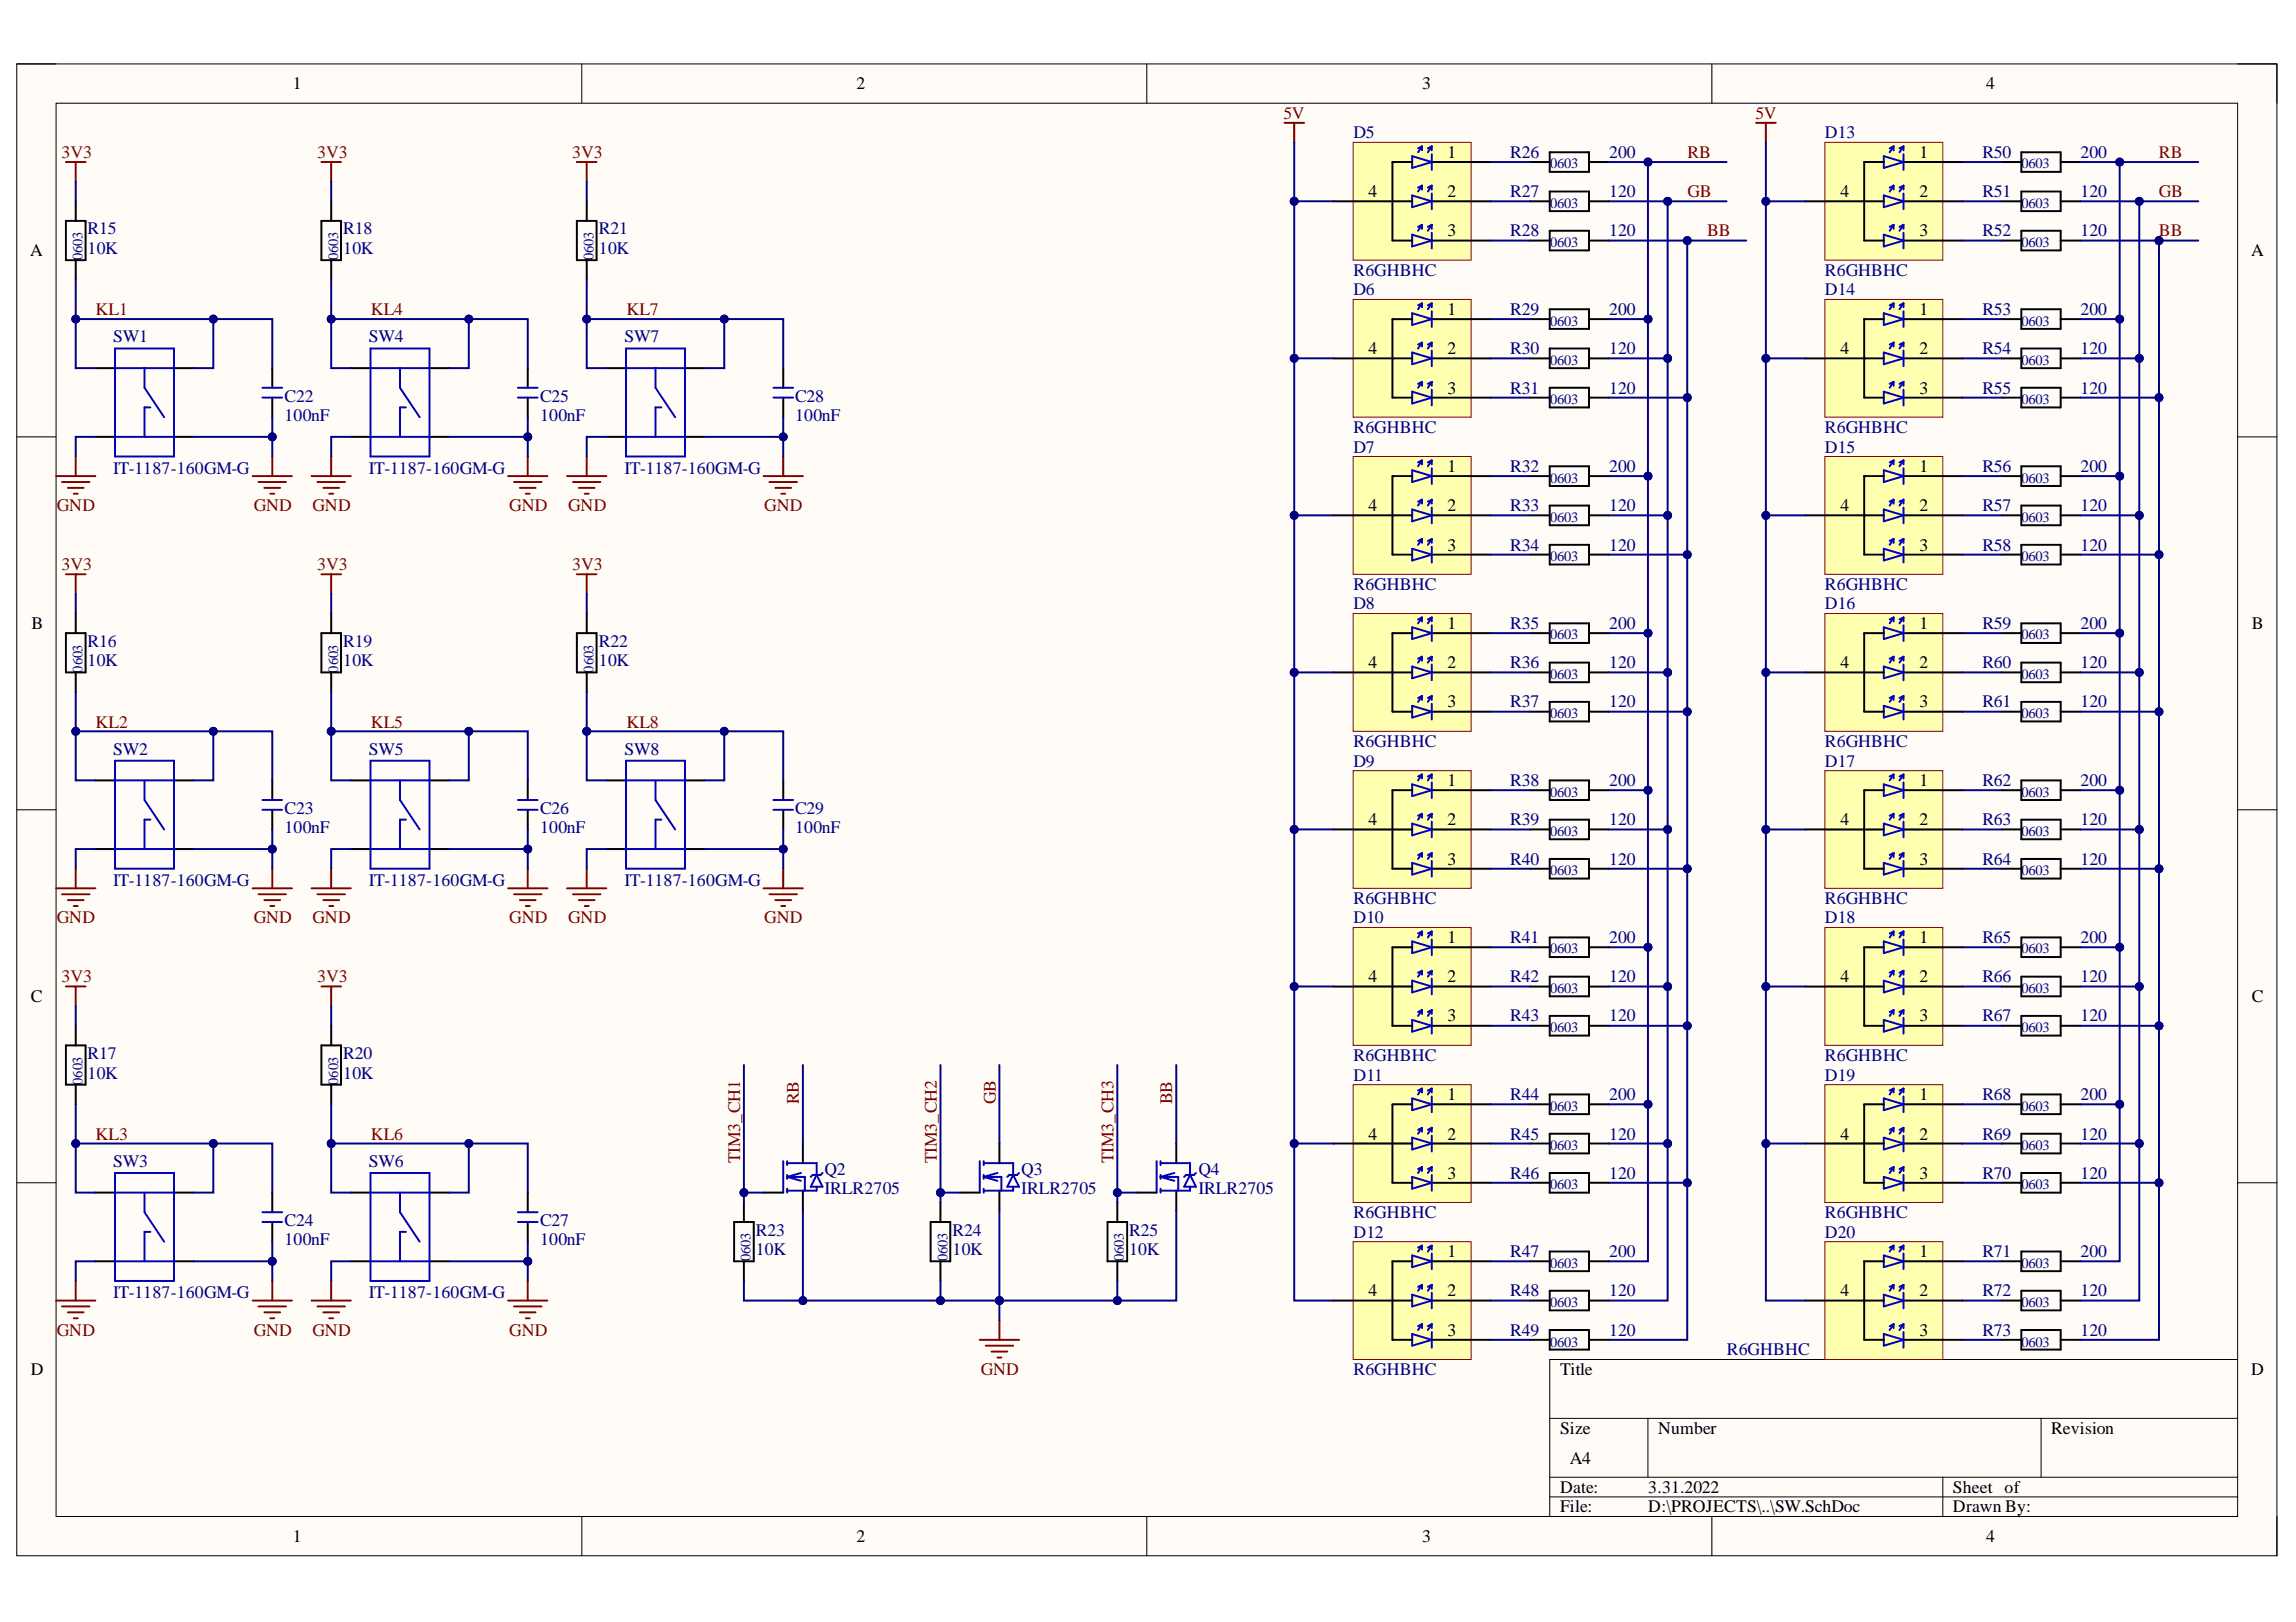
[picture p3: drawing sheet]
<svg xmlns="http://www.w3.org/2000/svg" width="297mm" height="210mm" viewBox="0 0 297 210" stroke-linecap="round" stroke-linejoin="round" font-family="sans-serif">
<defs><g id="words">
<g font-size="2.3">
<text x="37.9" y="11.6">1</text>
<text x="110.8" y="11.6">2</text>
<text x="184" y="11.6">3</text>
<text x="257" y="11.6">4</text>
<text x="187.3" y="20.5">1</text>
<text x="248.3" y="20.5">1</text>
<text x="177" y="25.5">4</text>
<text x="187.3" y="25.5">2</text>
<text x="238.1" y="25.5">4</text>
<text x="248.3" y="25.5">2</text>
<text x="3.9" y="33.1">A</text>
<text x="187.3" y="30.6">3</text>
<text x="248.3" y="30.6">3</text>
<text x="291.2" y="33.1">A</text>
<text x="187.3" y="40.7">1</text>
<text x="248.3" y="40.7">1</text>
<text x="177" y="45.8">4</text>
<text x="187.3" y="45.8">2</text>
<text x="238.1" y="45.8">4</text>
<text x="248.3" y="45.8">2</text>
<text x="187.3" y="51">3</text>
<text x="248.3" y="51">3</text>
<text x="187.3" y="61.1">1</text>
<text x="248.3" y="61.1">1</text>
<text x="177" y="66.2">4</text>
<text x="187.3" y="66.2">2</text>
<text x="187.3" y="71.2">3</text>
<text x="238.1" y="66.2">4</text>
<text x="248.3" y="66.2">2</text>
<text x="248.3" y="71.2">3</text>
<text x="4.1" y="81.4">B</text>
<text x="187.3" y="81.4">1</text>
<text x="248.3" y="81.4">1</text>
<text x="291.3" y="81.4">B</text>
<text x="177" y="86.5">4</text>
<text x="187.3" y="86.5">2</text>
<text x="238.1" y="86.5">4</text>
<text x="248.3" y="86.5">2</text>
<text x="187.3" y="91.5">3</text>
<text x="248.3" y="91.5">3</text>
<text x="187.3" y="101.8">1</text>
<text x="248.3" y="101.8">1</text>
<text x="177" y="106.8">4</text>
<text x="187.3" y="106.8">2</text>
<text x="238.1" y="106.8">4</text>
<text x="248.3" y="106.8">2</text>
<text x="187.3" y="111.9">3</text>
<text x="248.3" y="111.9">3</text>
<text x="187.3" y="122">1</text>
<text x="248.3" y="122">1</text>
<text x="4" y="129.6">C</text>
<text x="177" y="127.1">4</text>
<text x="187.3" y="127.1">2</text>
<text x="238.1" y="127.1">4</text>
<text x="248.3" y="127.1">2</text>
<text x="291.3" y="129.6">C</text>
<text x="187.3" y="132.2">3</text>
<text x="248.3" y="132.2">3</text>
<text x="187.3" y="142.4">1</text>
<text x="248.3" y="142.4">1</text>
<text x="177" y="147.5">4</text>
<text x="187.3" y="147.5">2</text>
<text x="238.1" y="147.5">4</text>
<text x="248.3" y="147.5">2</text>
<text x="187.3" y="152.5">3</text>
<text x="248.3" y="152.5">3</text>
<text x="177" y="167.8">4</text>
<text x="187.3" y="162.7">1</text>
<text x="187.3" y="167.8">2</text>
<text x="238.1" y="167.8">4</text>
<text x="248.3" y="162.7">1</text>
<text x="248.3" y="167.8">2</text>
<text x="187.3" y="172.8">3</text>
<text x="248.3" y="172.8">3</text>
<text x="4" y="177.9">D</text>
<text x="201.8" y="177.9">Title</text>
<text x="291.2" y="177.9">D</text>
<text x="201.8" y="185.6">Size</text>
<text x="214.5" y="185.6">Number</text>
<text x="265.3" y="185.6">Revision</text>
<text x="203.1" y="189.4">A4</text>
<text x="201.8" y="193.2">Date:</text>
<text x="201.8" y="195.7">File:</text>
<text x="213.2" y="193.2">3.31.2022</text>
<text x="213.2" y="195.7">D:\PROJECTS\..\SW.SchDoc</text>
<text x="252.7" y="193.2">Sheet of</text>
<text x="252.7" y="195.7">Drawn By:</text>
<text x="37.9" y="199.5">1</text>
<text x="110.8" y="199.5">2</text>
<text x="184" y="199.5">3</text>
<text x="257" y="199.5">4</text>
</g>
<g font-size="2.3" fill="#800000">
<text x="166" y="15.4">5V</text>
<text x="227.1" y="15.4">5V</text>
<text x="8" y="20.5">3V3</text>
<text x="41" y="20.5">3V3</text>
<text x="74" y="20.5">3V3</text>
<text x="218.3" y="20.5">RB</text>
<text x="279.3" y="20.5">RB</text>
<text x="218.3" y="25.5">GB</text>
<text x="279.3" y="25.5">GB</text>
<text x="220.9" y="30.6">BB</text>
<text x="279.3" y="30.6">BB</text>
<text x="12.3" y="40.7">KL1</text>
<text x="48" y="40.7">KL4</text>
<text x="81" y="40.7">KL7</text>
<text x="7.4" y="66.2">GND</text>
<text x="32.8" y="66.2">GND</text>
<text x="40.4" y="66.2">GND</text>
<text x="65.9" y="66.2">GND</text>
<text x="73.5" y="66.2">GND</text>
<text x="98.9" y="66.2">GND</text>
<text x="8" y="73.8">3V3</text>
<text x="41" y="73.8">3V3</text>
<text x="74" y="73.8">3V3</text>
<text x="12.3" y="94.1">KL2</text>
<text x="48" y="94.1">KL5</text>
<text x="81" y="94.1">KL8</text>
<text x="7.4" y="119.5">GND</text>
<text x="32.8" y="119.5">GND</text>
<text x="40.4" y="119.5">GND</text>
<text x="65.9" y="119.5">GND</text>
<text x="73.5" y="119.5">GND</text>
<text x="98.9" y="119.5">GND</text>
<text x="8" y="127.1">3V3</text>
<text x="41" y="127.1">3V3</text>
<text x="103.4" y="142.9" transform="rotate(-90 103.4 142.9)">RB</text>
<text x="128.8" y="142.9" transform="rotate(-90 128.8 142.9)">GB</text>
<text x="151.7" y="142.9" transform="rotate(-90 151.7 142.9)">BB</text>
<text x="12.3" y="147.5">KL3</text>
<text x="48" y="147.5">KL6</text>
<text x="95.8" y="150.5" transform="rotate(-90 95.8 150.5)">TIM3_CH1</text>
<text x="121.2" y="150.5" transform="rotate(-90 121.2 150.5)">TIM3_CH2</text>
<text x="144" y="150.5" transform="rotate(-90 144 150.5)">TIM3_CH3</text>
<text x="7.4" y="172.8">GND</text>
<text x="32.8" y="172.8">GND</text>
<text x="40.4" y="172.8">GND</text>
<text x="65.9" y="172.8">GND</text>
<text x="126.9" y="177.9">GND</text>
</g>
<g font-size="2.3" fill="#000080">
<text x="175.1" y="17.9">D5</text>
<text x="236.1" y="17.9">D13</text>
<text x="195.4" y="20.5">R26</text>
<text x="208.2" y="20.5">200</text>
<text x="256.5" y="20.5">R50</text>
<text x="269.2" y="20.5">200</text>
<text x="195.4" y="25.5">R27</text>
<text x="208.2" y="25.5">120</text>
<text x="256.5" y="25.5">R51</text>
<text x="269.2" y="25.5">120</text>
<text x="11.3" y="30.3">R15</text>
<text x="11.3" y="32.9">10K</text>
<text x="44.4" y="30.3">R18</text>
<text x="44.4" y="32.9">10K</text>
<text x="77.5" y="30.3">R21</text>
<text x="77.5" y="32.9">10K</text>
<text x="175.1" y="35.7">R6GHBHC</text>
<text x="195.4" y="30.6">R28</text>
<text x="208.2" y="30.6">120</text>
<text x="236.1" y="35.7">R6GHBHC</text>
<text x="256.5" y="30.6">R52</text>
<text x="269.2" y="30.6">120</text>
<text x="175.1" y="38.2">D6</text>
<text x="195.4" y="40.7">R29</text>
<text x="208.2" y="40.7">200</text>
<text x="236.1" y="38.2">D14</text>
<text x="256.5" y="40.7">R53</text>
<text x="269.2" y="40.7">200</text>
<text x="14.6" y="44.3">SW1</text>
<text x="47.7" y="44.3">SW4</text>
<text x="80.8" y="44.3">SW7</text>
<text x="195.4" y="45.8">R30</text>
<text x="208.2" y="45.8">120</text>
<text x="256.5" y="45.8">R54</text>
<text x="269.2" y="45.8">120</text>
<text x="36.8" y="52">C22</text>
<text x="69.9" y="52">C25</text>
<text x="102.9" y="52">C28</text>
<text x="195.4" y="51">R31</text>
<text x="208.2" y="51">120</text>
<text x="256.5" y="51">R55</text>
<text x="269.2" y="51">120</text>
<text x="36.8" y="54.5">100nF</text>
<text x="69.9" y="54.5">100nF</text>
<text x="102.9" y="54.5">100nF</text>
<text x="175.1" y="56">R6GHBHC</text>
<text x="175.1" y="58.6">D7</text>
<text x="236.1" y="56">R6GHBHC</text>
<text x="236.1" y="58.6">D15</text>
<text x="14.6" y="61.4">IT-1187-160GM-G</text>
<text x="47.7" y="61.4">IT-1187-160GM-G</text>
<text x="80.8" y="61.4">IT-1187-160GM-G</text>
<text x="195.4" y="61.1">R32</text>
<text x="208.2" y="61.1">200</text>
<text x="256.5" y="61.1">R56</text>
<text x="269.2" y="61.1">200</text>
<text x="195.4" y="66.2">R33</text>
<text x="195.4" y="71.2">R34</text>
<text x="208.2" y="66.2">120</text>
<text x="208.2" y="71.2">120</text>
<text x="256.5" y="66.2">R57</text>
<text x="256.5" y="71.2">R58</text>
<text x="269.2" y="66.2">120</text>
<text x="269.2" y="71.2">120</text>
<text x="175.1" y="76.3">R6GHBHC</text>
<text x="236.1" y="76.3">R6GHBHC</text>
<text x="11.3" y="83.7">R16</text>
<text x="44.4" y="83.7">R19</text>
<text x="77.5" y="83.7">R22</text>
<text x="175.1" y="78.9">D8</text>
<text x="195.4" y="81.4">R35</text>
<text x="208.2" y="81.4">200</text>
<text x="236.1" y="78.9">D16</text>
<text x="256.5" y="81.4">R59</text>
<text x="269.2" y="81.4">200</text>
<text x="11.3" y="86.2">10K</text>
<text x="44.4" y="86.2">10K</text>
<text x="77.5" y="86.2">10K</text>
<text x="195.4" y="86.5">R36</text>
<text x="208.2" y="86.5">120</text>
<text x="256.5" y="86.5">R60</text>
<text x="269.2" y="86.5">120</text>
<text x="195.4" y="91.5">R37</text>
<text x="208.2" y="91.5">120</text>
<text x="256.5" y="91.5">R61</text>
<text x="269.2" y="91.5">120</text>
<text x="14.6" y="97.7">SW2</text>
<text x="47.7" y="97.7">SW5</text>
<text x="80.8" y="97.7">SW8</text>
<text x="175.1" y="96.7">R6GHBHC</text>
<text x="175.1" y="99.2">D9</text>
<text x="195.4" y="101.8">R38</text>
<text x="208.2" y="101.8">200</text>
<text x="236.1" y="96.7">R6GHBHC</text>
<text x="236.1" y="99.2">D17</text>
<text x="256.5" y="101.8">R62</text>
<text x="269.2" y="101.8">200</text>
<text x="36.8" y="105.3">C23</text>
<text x="36.8" y="107.8">100nF</text>
<text x="69.9" y="105.3">C26</text>
<text x="69.9" y="107.8">100nF</text>
<text x="102.9" y="105.3">C29</text>
<text x="102.9" y="107.8">100nF</text>
<text x="195.4" y="106.8">R39</text>
<text x="208.2" y="106.8">120</text>
<text x="256.5" y="106.8">R63</text>
<text x="269.2" y="106.8">120</text>
<text x="195.4" y="111.9">R40</text>
<text x="208.2" y="111.9">120</text>
<text x="256.5" y="111.9">R64</text>
<text x="269.2" y="111.9">120</text>
<text x="14.6" y="114.7">IT-1187-160GM-G</text>
<text x="47.7" y="114.7">IT-1187-160GM-G</text>
<text x="80.8" y="114.7">IT-1187-160GM-G</text>
<text x="175.1" y="117">R6GHBHC</text>
<text x="175.1" y="119.5">D10</text>
<text x="236.1" y="117">R6GHBHC</text>
<text x="236.1" y="119.5">D18</text>
<text x="195.4" y="122">R41</text>
<text x="208.2" y="122">200</text>
<text x="256.5" y="122">R65</text>
<text x="269.2" y="122">200</text>
<text x="195.4" y="127.1">R42</text>
<text x="208.2" y="127.1">120</text>
<text x="256.5" y="127.1">R66</text>
<text x="269.2" y="127.1">120</text>
<text x="11.3" y="137.1">R17</text>
<text x="44.4" y="137.1">R20</text>
<text x="175.1" y="137.3">R6GHBHC</text>
<text x="195.4" y="132.2">R43</text>
<text x="208.2" y="132.2">120</text>
<text x="236.1" y="137.3">R6GHBHC</text>
<text x="256.5" y="132.2">R67</text>
<text x="269.2" y="132.2">120</text>
<text x="11.3" y="139.6">10K</text>
<text x="44.4" y="139.6">10K</text>
<text x="175.1" y="139.9">D11</text>
<text x="195.4" y="142.4">R44</text>
<text x="208.2" y="142.4">200</text>
<text x="236.1" y="139.9">D19</text>
<text x="256.5" y="142.4">R68</text>
<text x="269.2" y="142.4">200</text>
<text x="195.4" y="147.5">R45</text>
<text x="208.2" y="147.5">120</text>
<text x="256.5" y="147.5">R69</text>
<text x="269.2" y="147.5">120</text>
<text x="14.6" y="151">SW3</text>
<text x="47.7" y="151">SW6</text>
<text x="106.7" y="152">Q2</text>
<text x="106.7" y="154.6">IRLR2705</text>
<text x="132.1" y="152">Q3</text>
<text x="132.1" y="154.6">IRLR2705</text>
<text x="155" y="152">Q4</text>
<text x="155" y="154.6">IRLR2705</text>
<text x="195.4" y="152.5">R46</text>
<text x="208.2" y="152.5">120</text>
<text x="256.5" y="152.5">R70</text>
<text x="269.2" y="152.5">120</text>
<text x="36.8" y="158.6">C24</text>
<text x="36.8" y="161.2">100nF</text>
<text x="69.9" y="158.6">C27</text>
<text x="69.9" y="161.2">100nF</text>
<text x="97.8" y="159.9">R23</text>
<text x="123.2" y="159.9">R24</text>
<text x="146.1" y="159.9">R25</text>
<text x="175.1" y="157.6">R6GHBHC</text>
<text x="175.1" y="160.2">D12</text>
<text x="236.1" y="157.6">R6GHBHC</text>
<text x="236.1" y="160.2">D20</text>
<text x="97.8" y="162.4">10K</text>
<text x="123.2" y="162.4">10K</text>
<text x="146.1" y="162.4">10K</text>
<text x="195.4" y="162.7">R47</text>
<text x="195.4" y="167.8">R48</text>
<text x="208.2" y="162.7">200</text>
<text x="208.2" y="167.8">120</text>
<text x="256.5" y="162.7">R71</text>
<text x="256.5" y="167.8">R72</text>
<text x="269.2" y="162.7">200</text>
<text x="269.2" y="167.8">120</text>
<text x="14.6" y="168">IT-1187-160GM-G</text>
<text x="47.7" y="168">IT-1187-160GM-G</text>
<text x="195.4" y="172.8">R49</text>
<text x="208.2" y="172.8">120</text>
<text x="256.5" y="172.8">R73</text>
<text x="269.2" y="172.8">120</text>
<text x="175.1" y="177.9">R6GHBHC</text>
<text x="223.4" y="175.4">R6GHBHC</text>
</g>
<g font-size="1.9" fill="#000080">
<text x="200.6" y="21.8">0603</text>
<text x="261.5" y="21.8">0603</text>
<text x="200.6" y="26.9">0603</text>
<text x="261.5" y="26.9">0603</text>
<text x="10.7" y="33.6" transform="rotate(-90 10.7 33.6)">0603</text>
<text x="43.7" y="33.6" transform="rotate(-90 43.7 33.6)">0603</text>
<text x="76.8" y="33.6" transform="rotate(-90 76.8 33.6)">0603</text>
<text x="200.6" y="31.9">0603</text>
<text x="261.5" y="31.9">0603</text>
<text x="200.6" y="42.2">0603</text>
<text x="200.6" y="47.2">0603</text>
<text x="261.5" y="42.2">0603</text>
<text x="261.5" y="47.2">0603</text>
<text x="200.6" y="52.3">0603</text>
<text x="261.5" y="52.3">0603</text>
<text x="200.6" y="62.5">0603</text>
<text x="261.5" y="62.5">0603</text>
<text x="200.6" y="67.5">0603</text>
<text x="261.5" y="67.5">0603</text>
<text x="200.6" y="72.6">0603</text>
<text x="261.5" y="72.6">0603</text>
<text x="200.6" y="82.7">0603</text>
<text x="261.5" y="82.7">0603</text>
<text x="10.7" y="87" transform="rotate(-90 10.7 87)">0603</text>
<text x="43.7" y="87" transform="rotate(-90 43.7 87)">0603</text>
<text x="76.8" y="87" transform="rotate(-90 76.8 87)">0603</text>
<text x="200.6" y="87.9">0603</text>
<text x="261.5" y="87.9">0603</text>
<text x="200.6" y="93">0603</text>
<text x="261.5" y="93">0603</text>
<text x="200.6" y="103.1">0603</text>
<text x="261.5" y="103.1">0603</text>
<text x="200.6" y="108.2">0603</text>
<text x="200.6" y="113.2">0603</text>
<text x="261.5" y="108.2">0603</text>
<text x="261.5" y="113.2">0603</text>
<text x="200.6" y="123.4">0603</text>
<text x="261.5" y="123.4">0603</text>
<text x="200.6" y="128.5">0603</text>
<text x="261.5" y="128.5">0603</text>
<text x="200.6" y="133.6">0603</text>
<text x="261.5" y="133.6">0603</text>
<text x="10.7" y="140.4" transform="rotate(-90 10.7 140.4)">0603</text>
<text x="43.7" y="140.4" transform="rotate(-90 43.7 140.4)">0603</text>
<text x="200.6" y="143.8">0603</text>
<text x="261.5" y="143.8">0603</text>
<text x="200.6" y="148.8">0603</text>
<text x="261.5" y="148.8">0603</text>
<text x="200.6" y="153.9">0603</text>
<text x="261.5" y="153.9">0603</text>
<text x="97.1" y="163.2" transform="rotate(-90 97.1 163.2)">0603</text>
<text x="122.6" y="163.2" transform="rotate(-90 122.6 163.2)">0603</text>
<text x="145.4" y="163.2" transform="rotate(-90 145.4 163.2)">0603</text>
<text x="200.6" y="164">0603</text>
<text x="261.5" y="164">0603</text>
<text x="200.6" y="169.1">0603</text>
<text x="261.5" y="169.1">0603</text>
<text x="200.6" y="174.3">0603</text>
<text x="261.5" y="174.3">0603</text>
</g>
</g></defs>
<path d="M2.2 8.3h292.4v193h-292.4z" fill-rule="evenodd" fill="#fffcf8"/>
<path d="M2.2 8.3h292.4v193h-292.4z" fill="none" stroke="#000" stroke-width=".13"/>
<path d="M7.3 13.4h282.2v182.8h-282.2z" fill-rule="evenodd" fill="#fffcf8"/>
<g fill="none" stroke="#000" stroke-width=".13">
<path d="M2.2 8.3h5.1M7.3 13.4h282.2v182.8h-282.2zM75.3 8.3v5M148.4 8.3v5M221.5 8.3v5.1M289.5 8.3h5.1v5.1M2.2 56.5h5.1M289.5 56.5h5.1M2.2 104.8h5.1M289.5 104.8h5.1M2.2 153.1h5.1M289.5 153.1h5.1"/>
<path d="M289.5 175.9h-89v20.3M75.3 196.2v5.1M148.4 196.2v5.1M200.5 183.6h89M200.5 191.2h89M200.5 193.7h89M213.2 183.6v7.6M221.5 196.2v5.1M251.3 191.2v5M264.1 183.6v7.6M294.6 196.2v5.1"/>
</g>
<g fill="none" stroke="#000" stroke-width=".25">
<path d="M8.5 28.6h2.6v5.1h-2.6zM9.8 26v2.6M9.8 33.7v2.5M12.3 47.6h2.6M12.3 56.5h2.6M22.5 47.6h2.6M22.5 56.5h2.6M35.2 47.6v2.6M35.2 51.5v2.5M9.8 79.4v2.5M8.5 81.9h2.6v5.1h-2.6zM9.8 87v2.6"/>
<path d="M12.3 101h2.6M12.3 109.9h2.6M22.5 101h2.6M22.5 109.9h2.6M35.2 101v2.5M35.2 104.8v2.5M8.5 135.3h2.6v5.1h-2.6zM9.8 132.7v2.6M9.8 140.4v2.5M12.3 154.3h2.6M22.5 154.3h2.6M35.2 154.3v2.6"/>
<path d="M35.2 158.1v2.6M12.3 163.2h2.6M22.5 163.2h2.6"/>
</g>
<g fill="none" stroke="#0000bf" stroke-width=".25">
<path d="M14.9 47.6h7.6M14.9 56.5h7.6M14.9 45.1h7.6v14h-7.6zM18.7 47.6v2.6l2.5 3.8M19.5 52.7h-.8v3.8M34 51.5h2.5M34 50.2h2.5M14.9 98.4h7.6v14h-7.6zM14.9 101h7.6M14.9 109.9h7.6M18.7 101v2.5l2.5 3.8M19.5 106.1h-.8v3.8"/>
<path d="M34 104.8h2.5M34 103.5h2.5M14.9 151.8h7.6v14h-7.6zM14.9 154.3h7.6M18.7 154.3v2.6l2.5 3.8M19.5 159.4h-.8v3.8M34 158.1h2.5M34 156.9h2.5M14.9 163.2h7.6"/>
</g>
<g fill="none" stroke="#800000" stroke-width=".25">
<path d="M8.5 21h2.6M9.8 21v2.5M9.8 59.1v2.5M35.2 59.1v2.5M7.3 61.6h5M8 62.4h3.6M8.5 74.3h2.6M8.8 63.1h2M9.5 63.9h.5M9.8 74.3v2.6M32.7 61.6h5.1M33.4 62.4h3.6"/>
<path d="M34.2 63.1h2M35 63.9h.5M7.3 115h5M8 115.7h3.6M8.8 116.5h2M9.5 117.2h.5M9.8 112.4v2.6M32.7 115h5.1M33.4 115.7h3.6M34.2 116.5h2M35 117.2h.5M35.2 112.4v2.6"/>
<path d="M8.5 127.7h2.6M9.8 127.7v2.5M7.3 168.3h5M8 169.1h3.6M8.8 169.8h2M9.5 170.6h.5M9.8 165.8v2.5M32.7 168.3h5.1M33.4 169.1h3.6M34.2 169.8h2M35 170.6h.5M35.2 165.8v2.5"/>
</g>
<path d="M175.1 18.4h15.2v15.3h-15.2z" fill-rule="evenodd" fill="#ffffb0"/>
<path d="M175.1 18.4h15.2v15.3h-15.2z" fill="none" stroke="#800000" stroke-width=".13"/>
<path d="M172.5 26.1h10.2M182.7 21h-2.6v10.1h2.6M185.2 21h7.7M185.2 26.1h7.7M185.2 31.1h7.7" fill="none" stroke="#000" stroke-width=".25"/>
<g fill="none" stroke="#0000bf" stroke-width=".25">
<path d="M184 18.9l-.5 .8M184 18.9l-.5 .3M184 18.9v.5M185.2 18.9v.5M185.2 20v2M185.2 18.9l-.5 .8M185.2 18.9l-.5 .3M182.7 20.2l2.5 .8-2.5 .7zM182.7 25.3l2.5 .8-2.5 .7zM182.7 30.4l2.5 .7-2.5 .8zM184 24v.5M184 29.1v.5"/>
<path d="M184 24l-.5 .8M184 24l-.5 .3M184 29.1l-.5 .8M184 29.1l-.5 .3M185.2 24v.5M185.2 25v2.1M185.2 29.1v.5M185.2 30.1v2M185.2 24l-.5 .8M185.2 24l-.5 .3M185.2 29.1l-.5 .8M185.2 29.1l-.5 .3"/>
</g>
<path d="M175.1 38.8h15.2v15.2h-15.2z" fill-rule="evenodd" fill="#ffffb0"/>
<path d="M175.1 38.8h15.2v15.2h-15.2z" fill="none" stroke="#800000" stroke-width=".13"/>
<path d="M172.5 46.4h10.2M182.7 41.3h-2.6v10.2h2.6M185.2 41.3h7.7M185.2 46.4h7.7M185.2 51.5h7.7" fill="none" stroke="#000" stroke-width=".25"/>
<g fill="none" stroke="#0000bf" stroke-width=".25">
<path d="M184 39.3l-.5 .7M184 39.3l-.5 .2M184 39.3v.5M185.2 39.3v.5M185.2 39.3l-.5 .7M185.2 39.3l-.5 .2M182.7 40.5l2.5 .8-2.5 .8zM182.7 45.6l2.5 .8-2.5 .7zM182.7 50.7l2.5 .8-2.5 .7zM184 44.3v.5M184 49.4v.5M184 44.3l-.5 .8"/>
<path d="M184 44.3l-.5 .3M184 49.4l-.5 .8M184 49.4l-.5 .3M185.2 40.3v2M185.2 44.3v.5M185.2 45.4v2M185.2 49.4v.5M185.2 50.4v2.1M185.2 44.3l-.5 .8M185.2 44.3l-.5 .3M185.2 49.4l-.5 .8M185.2 49.4l-.5 .3"/>
</g>
<path d="M166.2 15.9h2.5M167.4 15.9v2.5" fill="none" stroke="#800000" stroke-width=".25"/>
<path d="M175.1 59.1h15.2v15.2h-15.2z" fill-rule="evenodd" fill="#ffffb0"/>
<path d="M175.1 59.1h15.2v15.2h-15.2z" fill="none" stroke="#800000" stroke-width=".13"/>
<path d="M172.5 66.7h10.2M182.7 61.6h-2.6v10.2h2.6M185.2 61.6h7.7M185.2 66.7h7.7M185.2 71.8h7.7" fill="none" stroke="#000" stroke-width=".25"/>
<g fill="none" stroke="#0000bf" stroke-width=".25">
<path d="M184 59.6l-.5 .7M184 59.6l-.5 .2M184 59.6v.5M185.2 59.6v.5M185.2 59.6l-.5 .7M185.2 59.6l-.5 .2M182.7 60.8l2.5 .8-2.5 .8zM182.7 65.9l2.5 .8-2.5 .8zM182.7 71l2.5 .8-2.5 .7zM184 64.7v.5M184 69.7v.6M184 64.7l-.5 .7"/>
<path d="M184 64.7l-.5 .2M184 69.7l-.5 .8M184 69.7l-.5 .3M185.2 60.6v2M185.2 64.7v.5M185.2 65.7v2M185.2 69.7v.6M185.2 70.8v2M185.2 64.7l-.5 .7M185.2 64.7l-.5 .2M185.2 69.7l-.5 .8M185.2 69.7l-.5 .3"/>
</g>
<path d="M175.1 79.4h15.2v15.2h-15.2z" fill-rule="evenodd" fill="#ffffb0"/>
<path d="M175.1 79.4h15.2v15.2h-15.2z" fill="none" stroke="#800000" stroke-width=".13"/>
<path d="M172.5 87h10.2M182.7 81.9h-2.6v10.2h2.6M185.2 81.9h7.7M185.2 87h7.7M185.2 92.1h7.7" fill="none" stroke="#000" stroke-width=".25"/>
<g fill="none" stroke="#0000bf" stroke-width=".25">
<path d="M184 79.9l-.5 .8M184 79.9l-.5 .3M184 79.9v.5M185.2 79.9v.5M185.2 79.9l-.5 .8M185.2 79.9l-.5 .3M182.7 81.2l2.5 .7-2.5 .8zM182.7 86.3l2.5 .7-2.5 .8zM182.7 91.3l2.5 .8-2.5 .8zM184 85v.5M184 90.1v.5M184 85l-.5 .7"/>
<path d="M184 85l-.5 .2M184 90.1l-.5 .7M184 90.1l-.5 .2M185.2 80.9v2M185.2 85v.5M185.2 86v2M185.2 90.1v.5M185.2 91.1v2M185.2 85l-.5 .7M185.2 85l-.5 .2M185.2 90.1l-.5 .7M185.2 90.1l-.5 .2"/>
</g>
<path d="M175.1 99.7h15.2v15.3h-15.2z" fill-rule="evenodd" fill="#ffffb0"/>
<path d="M175.1 99.7h15.2v15.3h-15.2z" fill="none" stroke="#800000" stroke-width=".13"/>
<path d="M172.5 107.3h10.2M182.7 102.3h-2.6v10.1h2.6M185.2 102.3h7.7M185.2 107.3h7.7M185.2 112.4h7.7" fill="none" stroke="#000" stroke-width=".25"/>
<g fill="none" stroke="#0000bf" stroke-width=".25">
<path d="M182.7 101.5l2.5 .8-2.5 .7zM182.7 106.6l2.5 .7-2.5 .8zM182.7 111.7l2.5 .7-2.5 .8zM184 100.2l-.5 .8M184 100.2l-.5 .3M184 100.2v.5M184 105.3v.5M184 110.4v.5M184 105.3l-.5 .8M184 105.3l-.5 .3M184 110.4l-.5 .8M184 110.4l-.5 .2"/>
<path d="M185.2 100.2v.5M185.2 101.2v2.1M185.2 105.3v.5M185.2 106.3v2.1M185.2 110.4v.5M185.2 111.4v2M185.2 100.2l-.5 .8M185.2 100.2l-.5 .3M185.2 105.3l-.5 .8M185.2 105.3l-.5 .3M185.2 110.4l-.5 .8M185.2 110.4l-.5 .2"/>
</g>
<path d="M175.1 120h15.2v15.3h-15.2z" fill-rule="evenodd" fill="#ffffb0"/>
<path d="M175.1 120h15.2v15.3h-15.2z" fill="none" stroke="#800000" stroke-width=".13"/>
<g fill="none" stroke="#000" stroke-width=".25">
<path d="M41.6 28.6h2.5v5.1h-2.5zM42.8 26v2.6M42.8 33.7v2.5M45.4 47.6h2.5M45.4 56.5h2.5M55.6 47.6h2.5M55.6 56.5h2.5M68.3 47.6v2.6M68.3 51.5v2.5M42.8 79.4v2.5M41.6 81.9h2.5v5.1h-2.5zM42.8 87v2.6"/>
<path d="M45.4 101h2.5M45.4 109.9h2.5M55.6 101h2.5M55.6 109.9h2.5M68.3 101v2.5M68.3 104.8v2.5M41.6 135.3h2.5v5.1h-2.5zM42.8 132.7v2.6M172.5 127.7h10.2M182.7 122.6h-2.6v10.1h2.6M185.2 122.6h7.7M185.2 127.7h7.7"/>
<path d="M185.2 132.7h7.7M42.8 140.4v2.5M45.4 154.3h2.5M55.6 154.3h2.5M68.3 154.3v2.6M68.3 158.1v2.6M45.4 163.2h2.5M55.6 163.2h2.5"/>
</g>
<g fill="none" stroke="#0000bf" stroke-width=".25">
<path d="M47.9 47.6h7.7M47.9 56.5h7.7M47.9 45.1h7.7v14h-7.7zM51.8 47.6v2.6l2.5 3.8M52.5 52.7h-.7v3.8M67 51.5h2.5M67 50.2h2.5M47.9 98.4h7.7v14h-7.7zM47.9 101h7.7M47.9 109.9h7.7M51.8 101v2.5l2.5 3.8M52.5 106.1h-.7v3.8"/>
<path d="M67 104.8h2.5M67 103.5h2.5M182.7 121.8l2.5 .8-2.5 .7zM182.7 126.9l2.5 .8-2.5 .7zM182.7 132l2.5 .7-2.5 .8zM184 120.5l-.5 .8M184 120.5l-.5 .3M184 120.5v.6M184 125.6v.5M184 130.7v.5M184 125.6l-.5 .8M184 125.6l-.5 .3"/>
<path d="M184 130.7l-.5 .8M184 130.7l-.5 .3M185.2 120.5v.6M185.2 121.6v2M185.2 125.6v.5M185.2 126.7v2M185.2 130.7v.5M185.2 131.7v2.1M185.2 120.5l-.5 .8M185.2 120.5l-.5 .3M185.2 125.6l-.5 .8M185.2 125.6l-.5 .3"/>
<path d="M185.2 130.7l-.5 .8M185.2 130.7l-.5 .3M47.9 151.8h7.7v14h-7.7zM47.9 154.3h7.7M51.8 154.3v2.6l2.5 3.8M52.5 159.4h-.7v3.8M67 158.1h2.5M67 156.9h2.5M47.9 163.2h7.7"/>
</g>
<g fill="none" stroke="#800000" stroke-width=".25">
<path d="M41.6 21h2.5M42.8 21v2.5M42.8 59.1v2.5M68.3 59.1v2.5M40.3 61.6h5.1M41.1 62.4h3.5M41.6 74.3h2.5M41.8 63.1h2.1M42.6 63.9h.5M42.8 74.3v2.6M65.7 61.6h5.1M66.5 62.4h3.6"/>
<path d="M67.3 63.1h2M68 63.9h.5M40.3 115h5.1M41.1 115.7h3.5M41.8 116.5h2.1M42.6 117.2h.5M42.8 112.4v2.6M65.7 115h5.1M66.5 115.7h3.6M67.3 116.5h2M68 117.2h.5M68.3 112.4v2.6"/>
<path d="M41.6 127.7h2.5M42.8 127.7v2.5M40.3 168.3h5.1M41.1 169.1h3.5M41.8 169.8h2.1M42.6 170.6h.5M42.8 165.8v2.5M65.7 168.3h5.1M66.5 169.1h3.6M67.3 169.8h2M68 170.6h.5M68.3 165.8v2.5"/>
</g>
<path d="M236.1 18.4h15.2v15.3h-15.2z" fill-rule="evenodd" fill="#ffffb0"/>
<path d="M236.1 18.4h15.2v15.3h-15.2z" fill="none" stroke="#800000" stroke-width=".13"/>
<path d="M233.5 26.1h10.2M243.7 21h-2.5v10.1h2.5M246.3 21h7.6M246.3 26.1h7.6M246.3 31.1h7.6" fill="none" stroke="#000" stroke-width=".25"/>
<g fill="none" stroke="#0000bf" stroke-width=".25">
<path d="M245 18.9l-.5 .8M245 18.9l-.5 .3M245 18.9v.5M246.3 18.9v.5M246.3 20v2M246.3 18.9l-.6 .8M246.3 18.9l-.6 .3M243.7 20.2l2.6 .8-2.6 .7zM243.7 25.3l2.6 .8-2.6 .7zM243.7 30.4l2.6 .7-2.6 .8zM245 24v.5M245 29.1v.5"/>
<path d="M245 24l-.5 .8M245 24l-.5 .3M245 29.1l-.5 .8M245 29.1l-.5 .3M246.3 24v.5M246.3 25v2.1M246.3 29.1v.5M246.3 30.1v2M246.3 24l-.6 .8M246.3 24l-.6 .3M246.3 29.1l-.6 .8M246.3 29.1l-.6 .3"/>
</g>
<path d="M236.1 38.8h15.2v15.2h-15.2z" fill-rule="evenodd" fill="#ffffb0"/>
<path d="M236.1 38.8h15.2v15.2h-15.2z" fill="none" stroke="#800000" stroke-width=".13"/>
<path d="M233.5 46.4h10.2M243.7 41.3h-2.5v10.2h2.5M246.3 41.3h7.6M246.3 46.4h7.6M246.3 51.5h7.6" fill="none" stroke="#000" stroke-width=".25"/>
<g fill="none" stroke="#0000bf" stroke-width=".25">
<path d="M245 39.3l-.5 .7M245 39.3l-.5 .2M245 39.3v.5M246.3 39.3v.5M246.3 39.3l-.6 .7M246.3 39.3l-.6 .2M243.7 40.5l2.6 .8-2.6 .8zM243.7 45.6l2.6 .8-2.6 .7zM243.7 50.7l2.6 .8-2.6 .7zM245 44.3v.5M245 49.4v.5M245 44.3l-.5 .8"/>
<path d="M245 44.3l-.5 .3M245 49.4l-.5 .8M245 49.4l-.5 .3M246.3 40.3v2M246.3 44.3v.5M246.3 45.4v2M246.3 49.4v.5M246.3 50.4v2.1M246.3 44.3l-.6 .8M246.3 44.3l-.6 .3M246.3 49.4l-.6 .8M246.3 49.4l-.6 .3"/>
</g>
<path d="M227.2 15.9h2.5M228.5 15.9v2.5" fill="none" stroke="#800000" stroke-width=".25"/>
<path d="M236.1 59.1h15.2v15.2h-15.2z" fill-rule="evenodd" fill="#ffffb0"/>
<path d="M236.1 59.1h15.2v15.2h-15.2z" fill="none" stroke="#800000" stroke-width=".13"/>
<path d="M233.5 66.7h10.2M243.7 61.6h-2.5v10.2h2.5M246.3 61.6h7.6M246.3 66.7h7.6M246.3 71.8h7.6" fill="none" stroke="#000" stroke-width=".25"/>
<g fill="none" stroke="#0000bf" stroke-width=".25">
<path d="M245 59.6l-.5 .7M245 59.6l-.5 .2M245 59.6v.5M246.3 59.6v.5M246.3 59.6l-.6 .7M246.3 59.6l-.6 .2M243.7 60.8l2.6 .8-2.6 .8zM243.7 65.9l2.6 .8-2.6 .8zM243.7 71l2.6 .8-2.6 .7zM245 64.7v.5M245 69.7v.6M245 64.7l-.5 .7"/>
<path d="M245 64.7l-.5 .2M245 69.7l-.5 .8M245 69.7l-.5 .3M246.3 60.6v2M246.3 64.7v.5M246.3 65.7v2M246.3 69.7v.6M246.3 70.8v2M246.3 64.7l-.6 .7M246.3 64.7l-.6 .2M246.3 69.7l-.6 .8M246.3 69.7l-.6 .3"/>
</g>
<path d="M236.1 79.4h15.2v15.2h-15.2z" fill-rule="evenodd" fill="#ffffb0"/>
<path d="M236.1 79.4h15.2v15.2h-15.2z" fill="none" stroke="#800000" stroke-width=".13"/>
<path d="M233.5 87h10.2M243.7 81.9h-2.5v10.2h2.5M246.3 81.9h7.6M246.3 87h7.6M246.3 92.1h7.6" fill="none" stroke="#000" stroke-width=".25"/>
<g fill="none" stroke="#0000bf" stroke-width=".25">
<path d="M245 79.9l-.5 .8M245 79.9l-.5 .3M245 79.9v.5M246.3 79.9v.5M246.3 79.9l-.6 .8M246.3 79.9l-.6 .3M243.7 81.2l2.6 .7-2.6 .8zM243.7 86.3l2.6 .7-2.6 .8zM243.7 91.3l2.6 .8-2.6 .8zM245 85v.5M245 90.1v.5M245 85l-.5 .7"/>
<path d="M245 85l-.5 .2M245 90.1l-.5 .7M245 90.1l-.5 .2M246.3 80.9v2M246.3 85v.5M246.3 86v2M246.3 90.1v.5M246.3 91.1v2M246.3 85l-.6 .7M246.3 85l-.6 .2M246.3 90.1l-.6 .7M246.3 90.1l-.6 .2"/>
</g>
<path d="M236.1 99.7h15.2v15.3h-15.2z" fill-rule="evenodd" fill="#ffffb0"/>
<path d="M236.1 99.7h15.2v15.3h-15.2z" fill="none" stroke="#800000" stroke-width=".13"/>
<path d="M233.5 107.3h10.2M243.7 102.3h-2.5v10.1h2.5M246.3 102.3h7.6M246.3 107.3h7.6M246.3 112.4h7.6" fill="none" stroke="#000" stroke-width=".25"/>
<g fill="none" stroke="#0000bf" stroke-width=".25">
<path d="M243.7 101.5l2.6 .8-2.6 .7zM243.7 106.6l2.6 .7-2.6 .8zM243.7 111.7l2.6 .7-2.6 .8zM245 100.2l-.5 .8M245 100.2l-.5 .3M245 100.2v.5M245 105.3v.5M245 110.4v.5M245 105.3l-.5 .8M245 105.3l-.5 .3M245 110.4l-.5 .8M245 110.4l-.5 .2"/>
<path d="M246.3 100.2v.5M246.3 101.2v2.1M246.3 105.3v.5M246.3 106.3v2.1M246.3 110.4v.5M246.3 111.4v2M246.3 100.2l-.6 .8M246.3 100.2l-.6 .3M246.3 105.3l-.6 .8M246.3 105.3l-.6 .3M246.3 110.4l-.6 .8M246.3 110.4l-.6 .2"/>
</g>
<path d="M236.1 120h15.2v15.3h-15.2z" fill-rule="evenodd" fill="#ffffb0"/>
<path d="M236.1 120h15.2v15.3h-15.2z" fill="none" stroke="#800000" stroke-width=".13"/>
<g fill="none" stroke="#000" stroke-width=".25">
<path d="M74.6 28.6h2.6v5.1h-2.6zM75.9 26v2.6M75.9 33.7v2.5M78.4 47.6h2.6M78.4 56.5h2.6M88.6 47.6h2.6M88.6 56.5h2.6M101.3 47.6v2.6M101.3 51.5v2.5M75.9 79.4v2.5M74.6 81.9h2.6v5.1h-2.6zM75.9 87v2.6"/>
<path d="M78.4 101h2.6M78.4 109.9h2.6M88.6 101h2.6M88.6 109.9h2.6M101.3 101v2.5M101.3 104.8v2.5M233.5 127.7h10.2M243.7 122.6h-2.5v10.1h2.5M246.3 122.6h7.6M246.3 127.7h7.6M246.3 132.7h7.6"/>
</g>
<g fill="none" stroke="#0000bf" stroke-width=".25">
<path d="M81 47.6h7.6M81 56.5h7.6M81 45.1h7.6v14h-7.6zM84.8 47.6v2.6l2.5 3.8M85.6 52.7h-.8v3.8M100.1 51.5h2.5M100.1 50.2h2.5M81 98.4h7.6v14h-7.6zM81 101h7.6M81 109.9h7.6M84.8 101v2.5l2.5 3.8M85.6 106.1h-.8v3.8"/>
<path d="M100.1 104.8h2.5M100.1 103.5h2.5M243.7 121.8l2.6 .8-2.6 .7zM243.7 126.9l2.6 .8-2.6 .7zM243.7 132l2.6 .7-2.6 .8zM245 120.5l-.5 .8M245 120.5l-.5 .3M245 120.5v.6M245 125.6v.5M245 130.7v.5M245 125.6l-.5 .8M245 125.6l-.5 .3"/>
<path d="M245 130.7l-.5 .8M245 130.7l-.5 .3M246.3 120.5v.6M246.3 121.6v2M246.3 125.6v.5M246.3 126.7v2M246.3 130.7v.5M246.3 131.7v2.1M246.3 120.5l-.6 .8M246.3 120.5l-.6 .3M246.3 125.6l-.6 .8M246.3 125.6l-.6 .3"/>
<path d="M246.3 130.7l-.6 .8M246.3 130.7l-.6 .3"/>
</g>
<g fill="none" stroke="#800000" stroke-width=".25">
<path d="M74.6 21h2.6M75.9 21v2.5M75.9 59.1v2.5M101.3 59.1v2.5M73.4 61.6h5M74.1 62.4h3.6M74.6 74.3h2.6M74.9 63.1h2M75.7 63.9h.5M75.9 74.3v2.6M98.8 61.6h5.1M99.5 62.4h3.6"/>
<path d="M100.3 63.1h2M101.1 63.9h.5M73.4 115h5M74.1 115.7h3.6M74.9 116.5h2M75.7 117.2h.5M75.9 112.4v2.6M98.8 115h5.1M99.5 115.7h3.6M100.3 116.5h2M101.1 117.2h.5M101.3 112.4v2.6"/>
</g>
<path d="M175.1 140.4h15.2v15.2h-15.2z" fill-rule="evenodd" fill="#ffffb0"/>
<path d="M175.1 140.4h15.2v15.2h-15.2z" fill="none" stroke="#800000" stroke-width=".13"/>
<path d="M172.5 148h10.2M182.7 142.9h-2.6v10.2h2.6M185.2 142.9h7.7M185.2 148h7.7M185.2 153.1h7.7" fill="none" stroke="#000" stroke-width=".25"/>
<g fill="none" stroke="#0000bf" stroke-width=".25">
<path d="M182.7 142.1l2.5 .8-2.5 .8zM182.7 147.2l2.5 .8-2.5 .8zM182.7 152.3l2.5 .8-2.5 .7zM184 140.9l-.5 .7M184 140.9l-.5 .2M184 140.9v.5M184 146v.5M184 151v.5M184 146l-.5 .7M184 146l-.5 .2M184 151l-.5 .8M184 151l-.5 .3"/>
<path d="M185.2 140.9v.5M185.2 141.9v2M185.2 146v.5M185.2 147v2M185.2 151v.5M185.2 152v2.1M185.2 140.9l-.5 .7M185.2 140.9l-.5 .2M185.2 146l-.5 .7M185.2 146l-.5 .2M185.2 151l-.5 .8M185.2 151l-.5 .3"/>
</g>
<path d="M175.1 160.7h15.2v15.2h-15.2z" fill-rule="evenodd" fill="#ffffb0"/>
<path d="M175.1 160.7h15.2v15.2h-15.2z" fill="none" stroke="#800000" stroke-width=".13"/>
<path d="M172.5 168.3h10.2M182.7 163.2h-2.6v10.2h2.6M185.2 163.2h7.7M185.2 168.3h7.7M185.2 173.4h7.7" fill="none" stroke="#000" stroke-width=".25"/>
<g fill="none" stroke="#0000bf" stroke-width=".25">
<path d="M182.7 162.5l2.5 .7-2.5 .8zM182.7 167.5l2.5 .8-2.5 .8zM182.7 172.6l2.5 .8-2.5 .7zM184 161.2l-.5 .8M184 161.2l-.5 .3M184 161.2v.5M184 166.3v.5M184 171.4v.5M184 166.3l-.5 .7M184 166.3l-.5 .2M184 171.4l-.5 .7M184 171.4l-.5 .2"/>
<path d="M185.2 161.2v.5M185.2 162.2v2M185.2 166.3v.5M185.2 167.3v2M185.2 171.4v.5M185.2 172.4v2M185.2 161.2l-.5 .8M185.2 161.2l-.5 .3M185.2 166.3l-.5 .7M185.2 166.3l-.5 .2M185.2 171.4l-.5 .7M185.2 171.4l-.5 .2"/>
</g>
<path d="M236.1 140.4h15.2v15.2h-15.2z" fill-rule="evenodd" fill="#ffffb0"/>
<path d="M236.1 140.4h15.2v15.2h-15.2z" fill="none" stroke="#800000" stroke-width=".13"/>
<path d="M233.5 148h10.2M243.7 142.9h-2.5v10.2h2.5M246.3 142.9h7.6M246.3 148h7.6M246.3 153.1h7.6" fill="none" stroke="#000" stroke-width=".25"/>
<g fill="none" stroke="#0000bf" stroke-width=".25">
<path d="M243.7 142.1l2.6 .8-2.6 .8zM243.7 147.2l2.6 .8-2.6 .8zM243.7 152.3l2.6 .8-2.6 .7zM245 140.9l-.5 .7M245 140.9l-.5 .2M245 140.9v.5M245 146v.5M245 151v.5M245 146l-.5 .7M245 146l-.5 .2M245 151l-.5 .8M245 151l-.5 .3"/>
<path d="M246.3 140.9v.5M246.3 141.9v2M246.3 146v.5M246.3 147v2M246.3 151v.5M246.3 152v2.1M246.3 140.9l-.6 .7M246.3 140.9l-.6 .2M246.3 146l-.6 .7M246.3 146l-.6 .2M246.3 151l-.6 .8M246.3 151l-.6 .3"/>
</g>
<path d="M236.1 160.7h15.2v15.2h-15.2z" fill-rule="evenodd" fill="#ffffb0"/>
<path d="M236.1 160.7h15.2v15.2h-15.2z" fill="none" stroke="#800000" stroke-width=".13"/>
<path d="M233.5 168.3h10.2M243.7 163.2h-2.5v10.2h2.5M246.3 163.2h7.6M246.3 168.3h7.6M246.3 173.4h7.6" fill="none" stroke="#000" stroke-width=".25"/>
<g fill="none" stroke="#0000bf" stroke-width=".25">
<path d="M243.7 162.5l2.6 .7-2.6 .8zM243.7 167.5l2.6 .8-2.6 .8zM243.7 172.6l2.6 .8-2.6 .7zM245 161.2l-.5 .8M245 161.2l-.5 .3M245 161.2v.5M245 166.3v.5M245 171.4v.5M245 166.3l-.5 .7M245 166.3l-.5 .2M245 171.4l-.5 .7M245 171.4l-.5 .2"/>
<path d="M246.3 161.2v.5M246.3 162.2v2M246.3 166.3v.5M246.3 167.3v2M246.3 171.4v.5M246.3 172.4v2M246.3 161.2l-.6 .8M246.3 161.2l-.6 .3M246.3 166.3l-.6 .7M246.3 166.3l-.6 .2M246.3 171.4l-.6 .7M246.3 171.4l-.6 .2"/>
</g>
<circle cx="279.3" cy="31.1" r=".51" fill="#000080"/>
<circle cx="279.3" cy="31.1" r=".51" fill="none" stroke="#000080" stroke-width=".13"/>
<path d="M126.8 173.4h5M127.5 174.1h3.6M128.3 174.9h2M129 175.7h.6M129.3 170.9v2.5" fill="none" stroke="#800000" stroke-width=".25"/>
<g fill="none" stroke="#000" stroke-width=".25">
<path d="M200.5 19.7h5.1v2.5h-5.1zM261.5 19.7h5.1v2.5h-5.1zM198 21h2.5M198 26.1h2.5M198 31.1h2.5M200.5 24.8h5.1v2.5h-5.1zM200.5 29.9h5.1v2.5h-5.1zM205.6 21h2.5M205.6 26.1h2.5M205.6 31.1h2.5M259 21h2.5M259 26.1h2.5"/>
<path d="M259 31.1h2.5M261.5 24.8h5.1v2.5h-5.1zM261.5 29.9h5.1v2.5h-5.1zM266.6 21h2.5M266.6 26.1h2.5M266.6 31.1h2.5M198 41.3h2.5M198 46.4h2.5M198 51.5h2.5M200.5 40h5.1v2.6h-5.1zM200.5 45.1h5.1v2.5h-5.1zM200.5 50.2h5.1v2.5h-5.1z"/>
<path d="M205.6 41.3h2.5M205.6 46.4h2.5M205.6 51.5h2.5M259 41.3h2.5M259 46.4h2.5M259 51.5h2.5M261.5 40h5.1v2.6h-5.1zM261.5 45.1h5.1v2.5h-5.1zM261.5 50.2h5.1v2.5h-5.1zM266.6 41.3h2.5M266.6 46.4h2.5M266.6 51.5h2.5"/>
<path d="M198 61.6h2.5M198 66.7h2.5M198 71.8h2.5M200.5 60.3h5.1v2.6h-5.1zM200.5 65.4h5.1v2.6h-5.1zM200.5 70.5h5.1v2.6h-5.1zM205.6 61.6h2.5M205.6 66.7h2.5M205.6 71.8h2.5M259 61.6h2.5M259 66.7h2.5M259 71.8h2.5"/>
<path d="M261.5 60.3h5.1v2.6h-5.1zM261.5 65.4h5.1v2.6h-5.1zM261.5 70.5h5.1v2.6h-5.1zM266.6 61.6h2.5M266.6 66.7h2.5M266.6 71.8h2.5M198 81.9h2.5M198 87h2.5M198 92.1h2.5M200.5 80.7h5.1v2.5h-5.1zM200.5 85.7h5.1v2.6h-5.1zM200.5 90.8h5.1v2.6h-5.1z"/>
<path d="M205.6 81.9h2.5M205.6 87h2.5M205.6 92.1h2.5M259 81.9h2.5M259 87h2.5M259 92.1h2.5M261.5 80.7h5.1v2.5h-5.1zM261.5 85.7h5.1v2.6h-5.1zM261.5 90.8h5.1v2.6h-5.1zM266.6 81.9h2.5M266.6 87h2.5M266.6 92.1h2.5"/>
<path d="M198 102.3h2.5M198 107.3h2.5M198 112.4h2.5M200.5 101h5.1v2.5h-5.1zM200.5 106.1h5.1v2.5h-5.1zM200.5 111.2h5.1v2.5h-5.1zM205.6 102.3h2.5M205.6 107.3h2.5M205.6 112.4h2.5M259 102.3h2.5M259 107.3h2.5M259 112.4h2.5"/>
<path d="M261.5 101h5.1v2.5h-5.1zM261.5 106.1h5.1v2.5h-5.1zM261.5 111.2h5.1v2.5h-5.1zM266.6 102.3h2.5M266.6 107.3h2.5M266.6 112.4h2.5M198 122.6h2.5M198 127.7h2.5M198 132.7h2.5M200.5 121.3h5.1v2.6h-5.1zM200.5 126.4h5.1v2.5h-5.1zM200.5 131.5h5.1v2.5h-5.1z"/>
<path d="M205.6 122.6h2.5M205.6 127.7h2.5M205.6 132.7h2.5M259 122.6h2.5M259 127.7h2.5M259 132.7h2.5M261.5 121.3h5.1v2.6h-5.1zM261.5 126.4h5.1v2.5h-5.1zM261.5 131.5h5.1v2.5h-5.1zM266.6 122.6h2.5M266.6 127.7h2.5M266.6 132.7h2.5"/>
<path d="M95 158.1h2.5v5.1h-2.5zM96.2 155.6v2.5M98.8 154.3h2.5M103.9 148v2.5M103.9 154.1v2.5M120.4 158.1h2.5v5.1h-2.5zM121.7 155.6v2.5M143.3 158.1h2.5v5.1h-2.5zM144.6 155.6v2.5M198 142.9h2.5M198 148h2.5M198 153.1h2.5"/>
<path d="M200.5 141.6h5.1v2.6h-5.1zM200.5 146.7h5.1v2.6h-5.1zM200.5 151.8h5.1v2.5h-5.1zM205.6 142.9h2.5M205.6 148h2.5M205.6 153.1h2.5M259 142.9h2.5M259 148h2.5M259 153.1h2.5M261.5 141.6h5.1v2.6h-5.1zM261.5 146.7h5.1v2.6h-5.1zM261.5 151.8h5.1v2.5h-5.1z"/>
<path d="M266.6 142.9h2.5M266.6 148h2.5M266.6 153.1h2.5M96.2 163.2v2.6M121.7 163.2v2.6M144.6 163.2v2.6M198 163.2h2.5M198 168.3h2.5M198 173.4h2.5M200.5 162h5.1v2.5h-5.1zM200.5 167h5.1v2.6h-5.1zM200.5 172.1h5.1v2.6h-5.1z"/>
<path d="M205.6 163.2h2.5M205.6 168.3h2.5M205.6 173.4h2.5M259 163.2h2.5M259 168.3h2.5M259 173.4h2.5M261.5 162h5.1v2.5h-5.1zM261.5 167h5.1v2.6h-5.1zM261.5 172.1h5.1v2.6h-5.1zM266.6 163.2h2.5M266.6 168.3h2.5M266.6 173.4h2.5"/>
</g>
<path d="M101.3 150.3v4M101.8 150.3v.5M101.8 152v.6M101.8 153.8v.5M101.8 152.3l1.8 .5M101.8 150.5h3.9v1.5M101.8 152.3h2.3v1.8M103.6 151.8l-1.8 .5M105.7 152l.7 1.6h-1.5zM105.7 153.6v.5h-3.9M106.4 151.8l-.2 .2h-1.1l-.2 .3" fill="none" stroke="#0000bf" stroke-width=".25"/>
<path d="M25.1 56.5h10.1v2.6" fill="none" stroke="#000080" stroke-width=".25"/>
<circle cx="35.2" cy="56.5" r=".51" fill="#000080"/>
<circle cx="35.2" cy="56.5" r=".51" fill="none" stroke="#000080" stroke-width=".13"/>
<path d="M9.8 36.2v11.4h2.5M9.8 23.5v2.5M12.3 56.5h-2.5v2.6" fill="none" stroke="#000080" stroke-width=".25"/>
<circle cx="9.8" cy="41.3" r=".51" fill="#000080"/>
<circle cx="9.8" cy="41.3" r=".51" fill="none" stroke="#000080" stroke-width=".13"/>
<path d="M35.2 54v2.5" fill="none" stroke="#000080" stroke-width=".25"/>
<circle cx="35.2" cy="56.5" r=".51" fill="#000080"/>
<circle cx="35.2" cy="56.5" r=".51" fill="none" stroke="#000080" stroke-width=".13"/>
<path d="M9.8 41.3h17.8v6.3h-2.5" fill="none" stroke="#000080" stroke-width=".25"/>
<circle cx="9.8" cy="41.3" r=".51" fill="#000080"/>
<circle cx="9.8" cy="41.3" r=".51" fill="none" stroke="#000080" stroke-width=".13"/>
<circle cx="27.6" cy="41.3" r=".51" fill="#000080"/>
<circle cx="27.6" cy="41.3" r=".51" fill="none" stroke="#000080" stroke-width=".13"/>
<path d="M27.6 41.3h7.6v6.3" fill="none" stroke="#000080" stroke-width=".25"/>
<circle cx="27.6" cy="41.3" r=".51" fill="#000080"/>
<circle cx="27.6" cy="41.3" r=".51" fill="none" stroke="#000080" stroke-width=".13"/>
<path d="M25.1 109.9h10.1v2.5" fill="none" stroke="#000080" stroke-width=".25"/>
<circle cx="35.2" cy="109.9" r=".51" fill="#000080"/>
<circle cx="35.2" cy="109.9" r=".51" fill="none" stroke="#000080" stroke-width=".13"/>
<path d="M9.8 76.9v2.5M12.3 109.9h-2.5v2.5M35.2 107.3v2.6" fill="none" stroke="#000080" stroke-width=".25"/>
<circle cx="35.2" cy="109.9" r=".51" fill="#000080"/>
<circle cx="35.2" cy="109.9" r=".51" fill="none" stroke="#000080" stroke-width=".13"/>
<path d="M9.8 94.6h17.8v6.4h-2.5" fill="none" stroke="#000080" stroke-width=".25"/>
<circle cx="9.8" cy="94.6" r=".51" fill="#000080"/>
<circle cx="9.8" cy="94.6" r=".51" fill="none" stroke="#000080" stroke-width=".13"/>
<circle cx="27.6" cy="94.6" r=".51" fill="#000080"/>
<circle cx="27.6" cy="94.6" r=".51" fill="none" stroke="#000080" stroke-width=".13"/>
<path d="M27.6 94.6h7.6v6.4" fill="none" stroke="#000080" stroke-width=".25"/>
<circle cx="27.6" cy="94.6" r=".51" fill="#000080"/>
<circle cx="27.6" cy="94.6" r=".51" fill="none" stroke="#000080" stroke-width=".13"/>
<path d="M25.1 163.2h10.1v2.6" fill="none" stroke="#000080" stroke-width=".25"/>
<circle cx="35.2" cy="163.2" r=".51" fill="#000080"/>
<circle cx="35.2" cy="163.2" r=".51" fill="none" stroke="#000080" stroke-width=".13"/>
<path d="M9.8 130.2v2.5M9.8 142.9v11.4h2.5M12.3 163.2h-2.5v2.6" fill="none" stroke="#000080" stroke-width=".25"/>
<circle cx="9.8" cy="148" r=".51" fill="#000080"/>
<circle cx="9.8" cy="148" r=".51" fill="none" stroke="#000080" stroke-width=".13"/>
<path d="M35.2 160.7v2.5" fill="none" stroke="#000080" stroke-width=".25"/>
<circle cx="35.2" cy="163.2" r=".51" fill="#000080"/>
<circle cx="35.2" cy="163.2" r=".51" fill="none" stroke="#000080" stroke-width=".13"/>
<path d="M9.8 148h17.8v6.3h-2.5" fill="none" stroke="#000080" stroke-width=".25"/>
<circle cx="9.8" cy="148" r=".51" fill="#000080"/>
<circle cx="9.8" cy="148" r=".51" fill="none" stroke="#000080" stroke-width=".13"/>
<circle cx="27.6" cy="148" r=".51" fill="#000080"/>
<circle cx="27.6" cy="148" r=".51" fill="none" stroke="#000080" stroke-width=".13"/>
<path d="M27.6 148h7.6v6.3" fill="none" stroke="#000080" stroke-width=".25"/>
<circle cx="27.6" cy="148" r=".51" fill="#000080"/>
<circle cx="27.6" cy="148" r=".51" fill="none" stroke="#000080" stroke-width=".13"/>
<path d="M9.8 89.6v11.4h2.5" fill="none" stroke="#000080" stroke-width=".25"/>
<circle cx="9.8" cy="94.6" r=".51" fill="#000080"/>
<circle cx="9.8" cy="94.6" r=".51" fill="none" stroke="#000080" stroke-width=".13"/>
<path d="M167.4 18.4v7.6h5.1" fill="none" stroke="#000080" stroke-width=".25"/>
<circle cx="167.4" cy="26" r=".51" fill="#000080"/>
<circle cx="167.4" cy="26" r=".51" fill="none" stroke="#000080" stroke-width=".13"/>
<path d="M167.4 26v20.4h5.1" fill="none" stroke="#000080" stroke-width=".25"/>
<circle cx="167.4" cy="26" r=".51" fill="#000080"/>
<circle cx="167.4" cy="26" r=".51" fill="none" stroke="#000080" stroke-width=".13"/>
<circle cx="167.4" cy="46.4" r=".51" fill="#000080"/>
<circle cx="167.4" cy="46.4" r=".51" fill="none" stroke="#000080" stroke-width=".13"/>
<path d="M167.4 46.4v20.3h5.1" fill="none" stroke="#000080" stroke-width=".25"/>
<circle cx="167.4" cy="66.7" r=".51" fill="#000080"/>
<circle cx="167.4" cy="66.7" r=".51" fill="none" stroke="#000080" stroke-width=".13"/>
<circle cx="167.4" cy="46.4" r=".51" fill="#000080"/>
<circle cx="167.4" cy="46.4" r=".51" fill="none" stroke="#000080" stroke-width=".13"/>
<path d="M167.4 66.7v20.3h5.1" fill="none" stroke="#000080" stroke-width=".25"/>
<circle cx="167.4" cy="87" r=".51" fill="#000080"/>
<circle cx="167.4" cy="87" r=".51" fill="none" stroke="#000080" stroke-width=".13"/>
<circle cx="167.4" cy="66.7" r=".51" fill="#000080"/>
<circle cx="167.4" cy="66.7" r=".51" fill="none" stroke="#000080" stroke-width=".13"/>
<path d="M167.4 87v20.3h5.1" fill="none" stroke="#000080" stroke-width=".25"/>
<circle cx="167.4" cy="107.3" r=".51" fill="#000080"/>
<circle cx="167.4" cy="107.3" r=".51" fill="none" stroke="#000080" stroke-width=".13"/>
<circle cx="167.4" cy="87" r=".51" fill="#000080"/>
<circle cx="167.4" cy="87" r=".51" fill="none" stroke="#000080" stroke-width=".13"/>
<path d="M167.4 107.3v20.4h5.1" fill="none" stroke="#000080" stroke-width=".25"/>
<circle cx="167.4" cy="127.7" r=".51" fill="#000080"/>
<circle cx="167.4" cy="127.7" r=".51" fill="none" stroke="#000080" stroke-width=".13"/>
<circle cx="167.4" cy="107.3" r=".51" fill="#000080"/>
<circle cx="167.4" cy="107.3" r=".51" fill="none" stroke="#000080" stroke-width=".13"/>
<path d="M58.1 56.5h10.2v2.6" fill="none" stroke="#000080" stroke-width=".25"/>
<circle cx="68.3" cy="56.5" r=".51" fill="#000080"/>
<circle cx="68.3" cy="56.5" r=".51" fill="none" stroke="#000080" stroke-width=".13"/>
<path d="M42.8 36.2v11.4h2.6M42.8 23.5v2.5M45.4 56.5h-2.6v2.6" fill="none" stroke="#000080" stroke-width=".25"/>
<circle cx="42.8" cy="41.3" r=".51" fill="#000080"/>
<circle cx="42.8" cy="41.3" r=".51" fill="none" stroke="#000080" stroke-width=".13"/>
<path d="M68.3 54v2.5" fill="none" stroke="#000080" stroke-width=".25"/>
<circle cx="68.3" cy="56.5" r=".51" fill="#000080"/>
<circle cx="68.3" cy="56.5" r=".51" fill="none" stroke="#000080" stroke-width=".13"/>
<path d="M42.8 41.3h17.8v6.3h-2.5" fill="none" stroke="#000080" stroke-width=".25"/>
<circle cx="42.8" cy="41.3" r=".51" fill="#000080"/>
<circle cx="42.8" cy="41.3" r=".51" fill="none" stroke="#000080" stroke-width=".13"/>
<circle cx="60.6" cy="41.3" r=".51" fill="#000080"/>
<circle cx="60.6" cy="41.3" r=".51" fill="none" stroke="#000080" stroke-width=".13"/>
<path d="M60.6 41.3h7.7v6.3" fill="none" stroke="#000080" stroke-width=".25"/>
<circle cx="60.6" cy="41.3" r=".51" fill="#000080"/>
<circle cx="60.6" cy="41.3" r=".51" fill="none" stroke="#000080" stroke-width=".13"/>
<path d="M58.1 109.9h10.2v2.5" fill="none" stroke="#000080" stroke-width=".25"/>
<circle cx="68.3" cy="109.9" r=".51" fill="#000080"/>
<circle cx="68.3" cy="109.9" r=".51" fill="none" stroke="#000080" stroke-width=".13"/>
<path d="M42.8 76.9v2.5M45.4 109.9h-2.6v2.5M68.3 107.3v2.6" fill="none" stroke="#000080" stroke-width=".25"/>
<circle cx="68.3" cy="109.9" r=".51" fill="#000080"/>
<circle cx="68.3" cy="109.9" r=".51" fill="none" stroke="#000080" stroke-width=".13"/>
<path d="M42.8 94.6h17.8v6.4h-2.5" fill="none" stroke="#000080" stroke-width=".25"/>
<circle cx="42.8" cy="94.6" r=".51" fill="#000080"/>
<circle cx="42.8" cy="94.6" r=".51" fill="none" stroke="#000080" stroke-width=".13"/>
<circle cx="60.6" cy="94.6" r=".51" fill="#000080"/>
<circle cx="60.6" cy="94.6" r=".51" fill="none" stroke="#000080" stroke-width=".13"/>
<path d="M60.6 94.6h7.7v6.4" fill="none" stroke="#000080" stroke-width=".25"/>
<circle cx="60.6" cy="94.6" r=".51" fill="#000080"/>
<circle cx="60.6" cy="94.6" r=".51" fill="none" stroke="#000080" stroke-width=".13"/>
<path d="M58.1 163.2h10.2v2.6" fill="none" stroke="#000080" stroke-width=".25"/>
<circle cx="68.3" cy="163.2" r=".51" fill="#000080"/>
<circle cx="68.3" cy="163.2" r=".51" fill="none" stroke="#000080" stroke-width=".13"/>
<path d="M42.8 130.2v2.5M42.8 142.9v11.4h2.6M45.4 163.2h-2.6v2.6" fill="none" stroke="#000080" stroke-width=".25"/>
<circle cx="42.9" cy="148" r=".51" fill="#000080"/>
<circle cx="42.9" cy="148" r=".51" fill="none" stroke="#000080" stroke-width=".13"/>
<path d="M68.3 160.7v2.5" fill="none" stroke="#000080" stroke-width=".25"/>
<circle cx="68.3" cy="163.2" r=".51" fill="#000080"/>
<circle cx="68.3" cy="163.2" r=".51" fill="none" stroke="#000080" stroke-width=".13"/>
<path d="M42.8 148h17.8v6.3h-2.5" fill="none" stroke="#000080" stroke-width=".25"/>
<circle cx="42.9" cy="148" r=".51" fill="#000080"/>
<circle cx="42.9" cy="148" r=".51" fill="none" stroke="#000080" stroke-width=".13"/>
<circle cx="60.6" cy="148" r=".51" fill="#000080"/>
<circle cx="60.6" cy="148" r=".51" fill="none" stroke="#000080" stroke-width=".13"/>
<path d="M60.6 148h7.7v6.3" fill="none" stroke="#000080" stroke-width=".25"/>
<circle cx="60.6" cy="148" r=".51" fill="#000080"/>
<circle cx="60.6" cy="148" r=".51" fill="none" stroke="#000080" stroke-width=".13"/>
<path d="M42.8 89.6v11.4h2.6" fill="none" stroke="#000080" stroke-width=".25"/>
<circle cx="42.8" cy="94.6" r=".51" fill="#000080"/>
<circle cx="42.8" cy="94.6" r=".51" fill="none" stroke="#000080" stroke-width=".13"/>
<path d="M228.5 18.4v7.7h5" fill="none" stroke="#000080" stroke-width=".25"/>
<circle cx="228.5" cy="26.1" r=".51" fill="#000080"/>
<circle cx="228.5" cy="26.1" r=".51" fill="none" stroke="#000080" stroke-width=".13"/>
<path d="M228.5 26.1v20.3h5" fill="none" stroke="#000080" stroke-width=".25"/>
<circle cx="228.5" cy="26.1" r=".51" fill="#000080"/>
<circle cx="228.5" cy="26.1" r=".51" fill="none" stroke="#000080" stroke-width=".13"/>
<circle cx="228.5" cy="46.4" r=".51" fill="#000080"/>
<circle cx="228.5" cy="46.4" r=".51" fill="none" stroke="#000080" stroke-width=".13"/>
<path d="M228.5 46.4v20.3h5" fill="none" stroke="#000080" stroke-width=".25"/>
<circle cx="228.5" cy="66.7" r=".51" fill="#000080"/>
<circle cx="228.5" cy="66.7" r=".51" fill="none" stroke="#000080" stroke-width=".13"/>
<circle cx="228.5" cy="46.4" r=".51" fill="#000080"/>
<circle cx="228.5" cy="46.4" r=".51" fill="none" stroke="#000080" stroke-width=".13"/>
<path d="M228.5 66.7v20.3h5" fill="none" stroke="#000080" stroke-width=".25"/>
<circle cx="228.5" cy="87" r=".51" fill="#000080"/>
<circle cx="228.5" cy="87" r=".51" fill="none" stroke="#000080" stroke-width=".13"/>
<circle cx="228.5" cy="66.7" r=".51" fill="#000080"/>
<circle cx="228.5" cy="66.7" r=".51" fill="none" stroke="#000080" stroke-width=".13"/>
<path d="M228.5 87v20.3h5" fill="none" stroke="#000080" stroke-width=".25"/>
<circle cx="228.5" cy="107.3" r=".51" fill="#000080"/>
<circle cx="228.5" cy="107.3" r=".51" fill="none" stroke="#000080" stroke-width=".13"/>
<circle cx="228.5" cy="87" r=".51" fill="#000080"/>
<circle cx="228.5" cy="87" r=".51" fill="none" stroke="#000080" stroke-width=".13"/>
<path d="M228.5 107.3v20.4h5" fill="none" stroke="#000080" stroke-width=".25"/>
<circle cx="228.5" cy="127.7" r=".51" fill="#000080"/>
<circle cx="228.5" cy="127.7" r=".51" fill="none" stroke="#000080" stroke-width=".13"/>
<circle cx="228.5" cy="107.3" r=".51" fill="#000080"/>
<circle cx="228.5" cy="107.3" r=".51" fill="none" stroke="#000080" stroke-width=".13"/>
<path d="M91.2 56.5h10.1v2.6" fill="none" stroke="#000080" stroke-width=".25"/>
<circle cx="101.3" cy="56.5" r=".51" fill="#000080"/>
<circle cx="101.3" cy="56.5" r=".51" fill="none" stroke="#000080" stroke-width=".13"/>
<path d="M75.9 23.5v2.5M78.4 56.5h-2.5v2.6M101.3 54v2.5" fill="none" stroke="#000080" stroke-width=".25"/>
<circle cx="101.3" cy="56.5" r=".51" fill="#000080"/>
<circle cx="101.3" cy="56.5" r=".51" fill="none" stroke="#000080" stroke-width=".13"/>
<path d="M75.9 41.3h17.8v6.3h-2.5" fill="none" stroke="#000080" stroke-width=".25"/>
<circle cx="75.9" cy="41.3" r=".51" fill="#000080"/>
<circle cx="75.9" cy="41.3" r=".51" fill="none" stroke="#000080" stroke-width=".13"/>
<circle cx="93.7" cy="41.3" r=".51" fill="#000080"/>
<circle cx="93.7" cy="41.3" r=".51" fill="none" stroke="#000080" stroke-width=".13"/>
<path d="M93.7 41.3h7.6v6.3" fill="none" stroke="#000080" stroke-width=".25"/>
<circle cx="93.7" cy="41.3" r=".51" fill="#000080"/>
<circle cx="93.7" cy="41.3" r=".51" fill="none" stroke="#000080" stroke-width=".13"/>
<path d="M91.2 109.9h10.1v2.5" fill="none" stroke="#000080" stroke-width=".25"/>
<circle cx="101.3" cy="109.9" r=".51" fill="#000080"/>
<circle cx="101.3" cy="109.9" r=".51" fill="none" stroke="#000080" stroke-width=".13"/>
<path d="M75.9 76.9v2.5M78.4 109.9h-2.5v2.5M101.3 107.3v2.6" fill="none" stroke="#000080" stroke-width=".25"/>
<circle cx="101.3" cy="109.9" r=".51" fill="#000080"/>
<circle cx="101.3" cy="109.9" r=".51" fill="none" stroke="#000080" stroke-width=".13"/>
<path d="M75.9 94.6h17.8v6.4h-2.5" fill="none" stroke="#000080" stroke-width=".25"/>
<circle cx="75.9" cy="94.6" r=".51" fill="#000080"/>
<circle cx="75.9" cy="94.6" r=".51" fill="none" stroke="#000080" stroke-width=".13"/>
<circle cx="93.7" cy="94.6" r=".51" fill="#000080"/>
<circle cx="93.7" cy="94.6" r=".51" fill="none" stroke="#000080" stroke-width=".13"/>
<path d="M93.7 94.6h7.6v6.4" fill="none" stroke="#000080" stroke-width=".25"/>
<circle cx="93.7" cy="94.6" r=".51" fill="#000080"/>
<circle cx="93.7" cy="94.6" r=".51" fill="none" stroke="#000080" stroke-width=".13"/>
<path d="M167.4 127.7v20.3h5.1" fill="none" stroke="#000080" stroke-width=".25"/>
<circle cx="167.4" cy="148" r=".51" fill="#000080"/>
<circle cx="167.4" cy="148" r=".51" fill="none" stroke="#000080" stroke-width=".13"/>
<circle cx="167.4" cy="127.7" r=".51" fill="#000080"/>
<circle cx="167.4" cy="127.7" r=".51" fill="none" stroke="#000080" stroke-width=".13"/>
<path d="M167.4 148v20.3h5.1" fill="none" stroke="#000080" stroke-width=".25"/>
<circle cx="167.4" cy="148" r=".51" fill="#000080"/>
<circle cx="167.4" cy="148" r=".51" fill="none" stroke="#000080" stroke-width=".13"/>
<path d="M228.5 127.7v20.3h5" fill="none" stroke="#000080" stroke-width=".25"/>
<circle cx="228.5" cy="148" r=".51" fill="#000080"/>
<circle cx="228.5" cy="148" r=".51" fill="none" stroke="#000080" stroke-width=".13"/>
<circle cx="228.5" cy="127.7" r=".51" fill="#000080"/>
<circle cx="228.5" cy="127.7" r=".51" fill="none" stroke="#000080" stroke-width=".13"/>
<path d="M228.5 148v20.3h5" fill="none" stroke="#000080" stroke-width=".25"/>
<circle cx="228.5" cy="148" r=".51" fill="#000080"/>
<circle cx="228.5" cy="148" r=".51" fill="none" stroke="#000080" stroke-width=".13"/>
<path d="M75.9 89.6v11.4h2.5" fill="none" stroke="#000080" stroke-width=".25"/>
<circle cx="75.9" cy="94.6" r=".51" fill="#000080"/>
<circle cx="75.9" cy="94.6" r=".51" fill="none" stroke="#000080" stroke-width=".13"/>
<path d="M75.9 36.2v11.4h2.5" fill="none" stroke="#000080" stroke-width=".25"/>
<circle cx="75.9" cy="41.3" r=".51" fill="#000080"/>
<circle cx="75.9" cy="41.3" r=".51" fill="none" stroke="#000080" stroke-width=".13"/>
<g fill="none" stroke="#000080" stroke-width=".25">
<path d="M192.9 21h5.1M192.9 26.1h5.1M192.9 31.1h5.1M253.9 21h5.1M253.9 26.1h5.1M253.9 31.1h5.1M192.9 41.3h5.1M192.9 46.4h5.1M192.9 51.5h5.1M253.9 41.3h5.1M253.9 46.4h5.1M253.9 51.5h5.1"/>
<path d="M192.9 61.6h5.1M192.9 66.7h5.1M192.9 71.8h5.1M253.9 61.6h5.1M253.9 66.7h5.1M253.9 71.8h5.1M192.9 81.9h5.1M192.9 87h5.1M192.9 92.1h5.1M253.9 81.9h5.1M253.9 87h5.1M253.9 92.1h5.1"/>
<path d="M192.9 102.3h5.1M192.9 107.3h5.1M192.9 112.4h5.1M253.9 102.3h5.1M253.9 107.3h5.1M253.9 112.4h5.1M192.9 122.6h5.1M192.9 127.7h5.1M192.9 132.7h5.1M253.9 122.6h5.1M253.9 127.7h5.1M253.9 132.7h5.1"/>
<path d="M192.9 142.9h5.1M192.9 148h5.1M192.9 153.1h5.1M253.9 142.9h5.1M253.9 148h5.1M253.9 153.1h5.1M96.2 165.8v2.5h7.7M192.9 163.2h5.1M192.9 168.3h5.1M192.9 173.4h5.1M253.9 163.2h5.1M253.9 168.3h5.1"/>
<path d="M253.9 173.4h5.1"/>
</g>
<circle cx="103.9" cy="168.3" r=".51" fill="#000080"/>
<circle cx="103.9" cy="168.3" r=".51" fill="none" stroke="#000080" stroke-width=".13"/>
<path d="M121.7 165.8v2.5" fill="none" stroke="#000080" stroke-width=".25"/>
<circle cx="121.7" cy="168.3" r=".51" fill="#000080"/>
<circle cx="121.7" cy="168.3" r=".51" fill="none" stroke="#000080" stroke-width=".13"/>
<path d="M208.1 26.1h15.3" fill="none" stroke="#000080" stroke-width=".25"/>
<circle cx="215.7" cy="26.1" r=".51" fill="#000080"/>
<circle cx="215.7" cy="26.1" r=".51" fill="none" stroke="#000080" stroke-width=".13"/>
<path d="M208.1 21h15.3" fill="none" stroke="#000080" stroke-width=".25"/>
<circle cx="213.2" cy="21" r=".51" fill="#000080"/>
<circle cx="213.2" cy="21" r=".51" fill="none" stroke="#000080" stroke-width=".13"/>
<path d="M213.2 21v20.3h-5.1" fill="none" stroke="#000080" stroke-width=".25"/>
<circle cx="213.2" cy="21" r=".51" fill="#000080"/>
<circle cx="213.2" cy="21" r=".51" fill="none" stroke="#000080" stroke-width=".13"/>
<circle cx="213.2" cy="41.3" r=".51" fill="#000080"/>
<circle cx="213.2" cy="41.3" r=".51" fill="none" stroke="#000080" stroke-width=".13"/>
<path d="M213.2 41.3v20.3h-5.1" fill="none" stroke="#000080" stroke-width=".25"/>
<circle cx="213.2" cy="41.3" r=".51" fill="#000080"/>
<circle cx="213.2" cy="41.3" r=".51" fill="none" stroke="#000080" stroke-width=".13"/>
<circle cx="213.2" cy="61.6" r=".51" fill="#000080"/>
<circle cx="213.2" cy="61.6" r=".51" fill="none" stroke="#000080" stroke-width=".13"/>
<path d="M213.2 61.6v20.3h-5.1" fill="none" stroke="#000080" stroke-width=".25"/>
<circle cx="213.2" cy="61.6" r=".51" fill="#000080"/>
<circle cx="213.2" cy="61.6" r=".51" fill="none" stroke="#000080" stroke-width=".13"/>
<circle cx="213.2" cy="81.9" r=".51" fill="#000080"/>
<circle cx="213.2" cy="81.9" r=".51" fill="none" stroke="#000080" stroke-width=".13"/>
<path d="M213.2 81.9v20.4h-5.1" fill="none" stroke="#000080" stroke-width=".25"/>
<circle cx="213.2" cy="81.9" r=".51" fill="#000080"/>
<circle cx="213.2" cy="81.9" r=".51" fill="none" stroke="#000080" stroke-width=".13"/>
<circle cx="213.2" cy="102.3" r=".51" fill="#000080"/>
<circle cx="213.2" cy="102.3" r=".51" fill="none" stroke="#000080" stroke-width=".13"/>
<path d="M213.2 102.3v20.3h-5.1" fill="none" stroke="#000080" stroke-width=".25"/>
<circle cx="213.2" cy="102.3" r=".51" fill="#000080"/>
<circle cx="213.2" cy="102.3" r=".51" fill="none" stroke="#000080" stroke-width=".13"/>
<circle cx="213.2" cy="122.6" r=".51" fill="#000080"/>
<circle cx="213.2" cy="122.6" r=".51" fill="none" stroke="#000080" stroke-width=".13"/>
<path d="M208.1 127.7h7.6v20.3h-7.6" fill="none" stroke="#000080" stroke-width=".25"/>
<circle cx="215.7" cy="148" r=".51" fill="#000080"/>
<circle cx="215.7" cy="148" r=".51" fill="none" stroke="#000080" stroke-width=".13"/>
<circle cx="215.7" cy="127.7" r=".51" fill="#000080"/>
<circle cx="215.7" cy="127.7" r=".51" fill="none" stroke="#000080" stroke-width=".13"/>
<path d="M208.1 142.9h5.1" fill="none" stroke="#000080" stroke-width=".25"/>
<circle cx="213.2" cy="142.9" r=".51" fill="#000080"/>
<circle cx="213.2" cy="142.9" r=".51" fill="none" stroke="#000080" stroke-width=".13"/>
<path d="M213.2 122.6v40.6h-5.1" fill="none" stroke="#000080" stroke-width=".25"/>
<circle cx="213.2" cy="142.9" r=".51" fill="#000080"/>
<circle cx="213.2" cy="142.9" r=".51" fill="none" stroke="#000080" stroke-width=".13"/>
<circle cx="213.2" cy="122.6" r=".51" fill="#000080"/>
<circle cx="213.2" cy="122.6" r=".51" fill="none" stroke="#000080" stroke-width=".13"/>
<path d="M215.7 148v20.3h-7.6" fill="none" stroke="#000080" stroke-width=".25"/>
<circle cx="215.7" cy="148" r=".51" fill="#000080"/>
<circle cx="215.7" cy="148" r=".51" fill="none" stroke="#000080" stroke-width=".13"/>
<path d="M208.1 107.3h7.6v20.4" fill="none" stroke="#000080" stroke-width=".25"/>
<circle cx="215.7" cy="127.7" r=".51" fill="#000080"/>
<circle cx="215.7" cy="127.7" r=".51" fill="none" stroke="#000080" stroke-width=".13"/>
<circle cx="215.7" cy="107.3" r=".51" fill="#000080"/>
<circle cx="215.7" cy="107.3" r=".51" fill="none" stroke="#000080" stroke-width=".13"/>
<path d="M208.1 87h7.6v20.3" fill="none" stroke="#000080" stroke-width=".25"/>
<circle cx="215.7" cy="107.3" r=".51" fill="#000080"/>
<circle cx="215.7" cy="107.3" r=".51" fill="none" stroke="#000080" stroke-width=".13"/>
<circle cx="215.7" cy="87" r=".51" fill="#000080"/>
<circle cx="215.7" cy="87" r=".51" fill="none" stroke="#000080" stroke-width=".13"/>
<path d="M208.1 66.7h7.6v20.3" fill="none" stroke="#000080" stroke-width=".25"/>
<circle cx="215.7" cy="87" r=".51" fill="#000080"/>
<circle cx="215.7" cy="87" r=".51" fill="none" stroke="#000080" stroke-width=".13"/>
<circle cx="215.7" cy="66.7" r=".51" fill="#000080"/>
<circle cx="215.7" cy="66.7" r=".51" fill="none" stroke="#000080" stroke-width=".13"/>
<path d="M208.1 46.4h7.6v20.3" fill="none" stroke="#000080" stroke-width=".25"/>
<circle cx="215.7" cy="66.7" r=".51" fill="#000080"/>
<circle cx="215.7" cy="66.7" r=".51" fill="none" stroke="#000080" stroke-width=".13"/>
<circle cx="215.7" cy="46.4" r=".51" fill="#000080"/>
<circle cx="215.7" cy="46.4" r=".51" fill="none" stroke="#000080" stroke-width=".13"/>
<path d="M215.7 26.1v20.3" fill="none" stroke="#000080" stroke-width=".25"/>
<circle cx="215.7" cy="46.4" r=".51" fill="#000080"/>
<circle cx="215.7" cy="46.4" r=".51" fill="none" stroke="#000080" stroke-width=".13"/>
<circle cx="215.7" cy="26.1" r=".51" fill="#000080"/>
<circle cx="215.7" cy="26.1" r=".51" fill="none" stroke="#000080" stroke-width=".13"/>
<path d="M208.1 31.1h17.8" fill="none" stroke="#000080" stroke-width=".25"/>
<circle cx="218.3" cy="31.1" r=".51" fill="#000080"/>
<circle cx="218.3" cy="31.1" r=".51" fill="none" stroke="#000080" stroke-width=".13"/>
<path d="M218.3 31.1v20.4h-10.2" fill="none" stroke="#000080" stroke-width=".25"/>
<circle cx="218.3" cy="31.1" r=".51" fill="#000080"/>
<circle cx="218.3" cy="31.1" r=".51" fill="none" stroke="#000080" stroke-width=".13"/>
<circle cx="218.3" cy="51.5" r=".51" fill="#000080"/>
<circle cx="218.3" cy="51.5" r=".51" fill="none" stroke="#000080" stroke-width=".13"/>
<path d="M218.3 51.5v20.3h-10.2" fill="none" stroke="#000080" stroke-width=".25"/>
<circle cx="218.3" cy="51.5" r=".51" fill="#000080"/>
<circle cx="218.3" cy="51.5" r=".51" fill="none" stroke="#000080" stroke-width=".13"/>
<circle cx="218.3" cy="71.8" r=".51" fill="#000080"/>
<circle cx="218.3" cy="71.8" r=".51" fill="none" stroke="#000080" stroke-width=".13"/>
<path d="M218.3 71.8v20.3h-10.2" fill="none" stroke="#000080" stroke-width=".25"/>
<circle cx="218.3" cy="71.8" r=".51" fill="#000080"/>
<circle cx="218.3" cy="71.8" r=".51" fill="none" stroke="#000080" stroke-width=".13"/>
<circle cx="218.3" cy="92.1" r=".51" fill="#000080"/>
<circle cx="218.3" cy="92.1" r=".51" fill="none" stroke="#000080" stroke-width=".13"/>
<path d="M218.3 92.1v20.3h-10.2" fill="none" stroke="#000080" stroke-width=".25"/>
<circle cx="218.3" cy="92.1" r=".51" fill="#000080"/>
<circle cx="218.3" cy="92.1" r=".51" fill="none" stroke="#000080" stroke-width=".13"/>
<circle cx="218.3" cy="112.4" r=".51" fill="#000080"/>
<circle cx="218.3" cy="112.4" r=".51" fill="none" stroke="#000080" stroke-width=".13"/>
<path d="M218.3 112.4v20.3h-10.2" fill="none" stroke="#000080" stroke-width=".25"/>
<circle cx="218.3" cy="112.4" r=".51" fill="#000080"/>
<circle cx="218.3" cy="112.4" r=".51" fill="none" stroke="#000080" stroke-width=".13"/>
<circle cx="218.3" cy="132.7" r=".51" fill="#000080"/>
<circle cx="218.3" cy="132.7" r=".51" fill="none" stroke="#000080" stroke-width=".13"/>
<path d="M218.3 132.7v20.4h-10.2" fill="none" stroke="#000080" stroke-width=".25"/>
<circle cx="218.3" cy="153.1" r=".51" fill="#000080"/>
<circle cx="218.3" cy="153.1" r=".51" fill="none" stroke="#000080" stroke-width=".13"/>
<circle cx="218.3" cy="132.7" r=".51" fill="#000080"/>
<circle cx="218.3" cy="132.7" r=".51" fill="none" stroke="#000080" stroke-width=".13"/>
<path d="M218.3 153.1v20.3h-10.2" fill="none" stroke="#000080" stroke-width=".25"/>
<circle cx="218.3" cy="153.1" r=".51" fill="#000080"/>
<circle cx="218.3" cy="153.1" r=".51" fill="none" stroke="#000080" stroke-width=".13"/>
<path d="M269.1 21h15.3" fill="none" stroke="#000080" stroke-width=".25"/>
<circle cx="274.2" cy="21" r=".51" fill="#000080"/>
<circle cx="274.2" cy="21" r=".51" fill="none" stroke="#000080" stroke-width=".13"/>
<path d="M269.1 26.1h15.3" fill="none" stroke="#000080" stroke-width=".25"/>
<circle cx="276.8" cy="26.1" r=".51" fill="#000080"/>
<circle cx="276.8" cy="26.1" r=".51" fill="none" stroke="#000080" stroke-width=".13"/>
<path d="M269.1 31.1h15.3" fill="none" stroke="#000080" stroke-width=".25"/>
<circle cx="279.3" cy="31.1" r=".51" fill="#000080"/>
<circle cx="279.3" cy="31.1" r=".51" fill="none" stroke="#000080" stroke-width=".13"/>
<path d="M274.2 21v20.3h-5.1" fill="none" stroke="#000080" stroke-width=".25"/>
<circle cx="274.2" cy="21" r=".51" fill="#000080"/>
<circle cx="274.2" cy="21" r=".51" fill="none" stroke="#000080" stroke-width=".13"/>
<circle cx="274.2" cy="41.3" r=".51" fill="#000080"/>
<circle cx="274.2" cy="41.3" r=".51" fill="none" stroke="#000080" stroke-width=".13"/>
<path d="M274.2 41.3v20.3h-5.1" fill="none" stroke="#000080" stroke-width=".25"/>
<circle cx="274.2" cy="41.3" r=".51" fill="#000080"/>
<circle cx="274.2" cy="41.3" r=".51" fill="none" stroke="#000080" stroke-width=".13"/>
<circle cx="274.2" cy="61.6" r=".51" fill="#000080"/>
<circle cx="274.2" cy="61.6" r=".51" fill="none" stroke="#000080" stroke-width=".13"/>
<path d="M274.2 61.6v20.3h-5.1" fill="none" stroke="#000080" stroke-width=".25"/>
<circle cx="274.2" cy="61.6" r=".51" fill="#000080"/>
<circle cx="274.2" cy="61.6" r=".51" fill="none" stroke="#000080" stroke-width=".13"/>
<circle cx="274.2" cy="81.9" r=".51" fill="#000080"/>
<circle cx="274.2" cy="81.9" r=".51" fill="none" stroke="#000080" stroke-width=".13"/>
<path d="M274.2 81.9v20.4h-5.1" fill="none" stroke="#000080" stroke-width=".25"/>
<circle cx="274.2" cy="81.9" r=".51" fill="#000080"/>
<circle cx="274.2" cy="81.9" r=".51" fill="none" stroke="#000080" stroke-width=".13"/>
<circle cx="274.2" cy="102.3" r=".51" fill="#000080"/>
<circle cx="274.2" cy="102.3" r=".51" fill="none" stroke="#000080" stroke-width=".13"/>
<path d="M274.2 102.3v20.3h-5.1" fill="none" stroke="#000080" stroke-width=".25"/>
<circle cx="274.2" cy="102.3" r=".51" fill="#000080"/>
<circle cx="274.2" cy="102.3" r=".51" fill="none" stroke="#000080" stroke-width=".13"/>
<circle cx="274.2" cy="122.6" r=".51" fill="#000080"/>
<circle cx="274.2" cy="122.6" r=".51" fill="none" stroke="#000080" stroke-width=".13"/>
<path d="M274.2 122.6v20.3h-5.1" fill="none" stroke="#000080" stroke-width=".25"/>
<circle cx="274.2" cy="122.6" r=".51" fill="#000080"/>
<circle cx="274.2" cy="122.6" r=".51" fill="none" stroke="#000080" stroke-width=".13"/>
<circle cx="274.2" cy="142.9" r=".51" fill="#000080"/>
<circle cx="274.2" cy="142.9" r=".51" fill="none" stroke="#000080" stroke-width=".13"/>
<path d="M274.2 142.9v20.3h-5.1" fill="none" stroke="#000080" stroke-width=".25"/>
<circle cx="274.2" cy="142.9" r=".51" fill="#000080"/>
<circle cx="274.2" cy="142.9" r=".51" fill="none" stroke="#000080" stroke-width=".13"/>
<path d="M269.1 148h7.7v20.3h-7.7" fill="none" stroke="#000080" stroke-width=".25"/>
<circle cx="276.8" cy="148" r=".51" fill="#000080"/>
<circle cx="276.8" cy="148" r=".51" fill="none" stroke="#000080" stroke-width=".13"/>
<path d="M269.1 127.7h7.7v20.3" fill="none" stroke="#000080" stroke-width=".25"/>
<circle cx="276.8" cy="148" r=".51" fill="#000080"/>
<circle cx="276.8" cy="148" r=".51" fill="none" stroke="#000080" stroke-width=".13"/>
<circle cx="276.8" cy="127.7" r=".51" fill="#000080"/>
<circle cx="276.8" cy="127.7" r=".51" fill="none" stroke="#000080" stroke-width=".13"/>
<path d="M269.1 107.3h7.7v20.4" fill="none" stroke="#000080" stroke-width=".25"/>
<circle cx="276.8" cy="127.7" r=".51" fill="#000080"/>
<circle cx="276.8" cy="127.7" r=".51" fill="none" stroke="#000080" stroke-width=".13"/>
<circle cx="276.8" cy="107.3" r=".51" fill="#000080"/>
<circle cx="276.8" cy="107.3" r=".51" fill="none" stroke="#000080" stroke-width=".13"/>
<path d="M269.1 87h7.7v20.3" fill="none" stroke="#000080" stroke-width=".25"/>
<circle cx="276.8" cy="107.3" r=".51" fill="#000080"/>
<circle cx="276.8" cy="107.3" r=".51" fill="none" stroke="#000080" stroke-width=".13"/>
<circle cx="276.8" cy="87" r=".51" fill="#000080"/>
<circle cx="276.8" cy="87" r=".51" fill="none" stroke="#000080" stroke-width=".13"/>
<path d="M269.1 66.7h7.7v20.3" fill="none" stroke="#000080" stroke-width=".25"/>
<circle cx="276.8" cy="87" r=".51" fill="#000080"/>
<circle cx="276.8" cy="87" r=".51" fill="none" stroke="#000080" stroke-width=".13"/>
<circle cx="276.8" cy="66.7" r=".51" fill="#000080"/>
<circle cx="276.8" cy="66.7" r=".51" fill="none" stroke="#000080" stroke-width=".13"/>
<path d="M269.1 46.4h7.7v20.3" fill="none" stroke="#000080" stroke-width=".25"/>
<circle cx="276.8" cy="66.7" r=".51" fill="#000080"/>
<circle cx="276.8" cy="66.7" r=".51" fill="none" stroke="#000080" stroke-width=".13"/>
<circle cx="276.8" cy="46.4" r=".51" fill="#000080"/>
<circle cx="276.8" cy="46.4" r=".51" fill="none" stroke="#000080" stroke-width=".13"/>
<path d="M276.8 26.1v20.3" fill="none" stroke="#000080" stroke-width=".25"/>
<circle cx="276.8" cy="46.4" r=".51" fill="#000080"/>
<circle cx="276.8" cy="46.4" r=".51" fill="none" stroke="#000080" stroke-width=".13"/>
<circle cx="276.8" cy="26.1" r=".51" fill="#000080"/>
<circle cx="276.8" cy="26.1" r=".51" fill="none" stroke="#000080" stroke-width=".13"/>
<path d="M279.3 31.1v20.4h-10.2" fill="none" stroke="#000080" stroke-width=".25"/>
<circle cx="279.3" cy="31.1" r=".51" fill="#000080"/>
<circle cx="279.3" cy="31.1" r=".51" fill="none" stroke="#000080" stroke-width=".13"/>
<circle cx="279.3" cy="51.5" r=".51" fill="#000080"/>
<circle cx="279.3" cy="51.5" r=".51" fill="none" stroke="#000080" stroke-width=".13"/>
<path d="M279.3 51.5v20.3h-10.2" fill="none" stroke="#000080" stroke-width=".25"/>
<circle cx="279.3" cy="51.5" r=".51" fill="#000080"/>
<circle cx="279.3" cy="51.5" r=".51" fill="none" stroke="#000080" stroke-width=".13"/>
<circle cx="279.3" cy="71.8" r=".51" fill="#000080"/>
<circle cx="279.3" cy="71.8" r=".51" fill="none" stroke="#000080" stroke-width=".13"/>
<path d="M279.3 71.8v20.3h-10.2" fill="none" stroke="#000080" stroke-width=".25"/>
<circle cx="279.3" cy="71.8" r=".51" fill="#000080"/>
<circle cx="279.3" cy="71.8" r=".51" fill="none" stroke="#000080" stroke-width=".13"/>
<circle cx="279.3" cy="92.1" r=".51" fill="#000080"/>
<circle cx="279.3" cy="92.1" r=".51" fill="none" stroke="#000080" stroke-width=".13"/>
<path d="M279.3 92.1v20.3h-10.2" fill="none" stroke="#000080" stroke-width=".25"/>
<circle cx="279.3" cy="92.1" r=".51" fill="#000080"/>
<circle cx="279.3" cy="92.1" r=".51" fill="none" stroke="#000080" stroke-width=".13"/>
<circle cx="279.3" cy="112.4" r=".51" fill="#000080"/>
<circle cx="279.3" cy="112.4" r=".51" fill="none" stroke="#000080" stroke-width=".13"/>
<path d="M279.3 112.4v20.3h-10.2" fill="none" stroke="#000080" stroke-width=".25"/>
<circle cx="279.3" cy="112.4" r=".51" fill="#000080"/>
<circle cx="279.3" cy="112.4" r=".51" fill="none" stroke="#000080" stroke-width=".13"/>
<circle cx="279.3" cy="132.7" r=".51" fill="#000080"/>
<circle cx="279.3" cy="132.7" r=".51" fill="none" stroke="#000080" stroke-width=".13"/>
<path d="M279.3 132.7v20.4h-10.2" fill="none" stroke="#000080" stroke-width=".25"/>
<circle cx="279.3" cy="132.7" r=".51" fill="#000080"/>
<circle cx="279.3" cy="132.7" r=".51" fill="none" stroke="#000080" stroke-width=".13"/>
<circle cx="279.3" cy="153.1" r=".51" fill="#000080"/>
<circle cx="279.3" cy="153.1" r=".51" fill="none" stroke="#000080" stroke-width=".13"/>
<path d="M279.3 153.1v20.3h-10.2" fill="none" stroke="#000080" stroke-width=".25"/>
<circle cx="279.3" cy="153.1" r=".51" fill="#000080"/>
<circle cx="279.3" cy="153.1" r=".51" fill="none" stroke="#000080" stroke-width=".13"/>
<path d="M96.2 137.8v16.5h2.6" fill="none" stroke="#000080" stroke-width=".25"/>
<circle cx="96.2" cy="154.3" r=".51" fill="#000080"/>
<circle cx="96.2" cy="154.3" r=".51" fill="none" stroke="#000080" stroke-width=".13"/>
<path d="M96.2 154.3v1.3" fill="none" stroke="#000080" stroke-width=".25"/>
<circle cx="96.2" cy="154.3" r=".51" fill="#000080"/>
<circle cx="96.2" cy="154.3" r=".51" fill="none" stroke="#000080" stroke-width=".13"/>
<path d="M103.9 156.6v11.7h25.4v2.5" fill="none" stroke="#000080" stroke-width=".25"/>
<circle cx="103.9" cy="168.3" r=".51" fill="#000080"/>
<circle cx="103.9" cy="168.3" r=".51" fill="none" stroke="#000080" stroke-width=".13"/>
<circle cx="121.7" cy="168.3" r=".51" fill="#000080"/>
<circle cx="121.7" cy="168.3" r=".51" fill="none" stroke="#000080" stroke-width=".13"/>
<circle cx="129.3" cy="168.3" r=".51" fill="#000080"/>
<circle cx="129.3" cy="168.3" r=".51" fill="none" stroke="#000080" stroke-width=".13"/>
<path d="M103.9 137.8v10.2M121.7 137.8v16.5" fill="none" stroke="#000080" stroke-width=".25"/>
<g fill="none" stroke="#0000bf" stroke-width=".25">
<path d="M126.8 150.3v4M127.3 150.3v.5M127.3 152v.6M127.3 153.8v.5M127.3 152.3l1.7 .5M127.3 150.5h3.8v1.5M127.3 152.3h2.3v1.8M129 151.8l-1.7 .5M131.1 152l.7 1.6h-1.5zM131.1 153.6v.5h-3.8M131.8 151.8l-.2 .2h-1l-.3 .3M149.6 150.3v4"/>
<path d="M150.1 150.5h3.9v1.5M150.1 152.3h2.3v1.8M150.1 150.3v.5M150.1 152v.6M150.1 153.8v.5M150.1 152.3l1.8 .5M151.9 151.8l-1.8 .5M154 152l.7 1.6h-1.5zM154 153.6v.5h-3.9M154.7 151.8l-.2 .2h-1.1l-.2 .3"/>
</g>
<path d="M124.2 154.3h2.6M129.3 148v2.5M129.3 154.1v2.5M147.1 154.3h2.5M152.2 148v2.5M152.2 154.1v2.5" fill="none" stroke="#000" stroke-width=".25"/>
<circle cx="121.7" cy="154.3" r=".51" fill="#000080"/>
<circle cx="121.7" cy="154.3" r=".51" fill="none" stroke="#000080" stroke-width=".13"/>
<path d="M124.2 154.3h-2.5v1.3" fill="none" stroke="#000080" stroke-width=".25"/>
<circle cx="121.7" cy="154.3" r=".51" fill="#000080"/>
<circle cx="121.7" cy="154.3" r=".51" fill="none" stroke="#000080" stroke-width=".13"/>
<path d="M129.3 156.6v11.7" fill="none" stroke="#000080" stroke-width=".25"/>
<circle cx="129.3" cy="168.3" r=".51" fill="#000080"/>
<circle cx="129.3" cy="168.3" r=".51" fill="none" stroke="#000080" stroke-width=".13"/>
<path d="M129.3 137.8v10.2M152.2 137.8v10.2M152.2 156.6v11.7h-7.6v-2.5" fill="none" stroke="#000080" stroke-width=".25"/>
<circle cx="144.6" cy="168.3" r=".51" fill="#000080"/>
<circle cx="144.6" cy="168.3" r=".51" fill="none" stroke="#000080" stroke-width=".13"/>
<path d="M129.3 168.3h15.3" fill="none" stroke="#000080" stroke-width=".25"/>
<circle cx="144.6" cy="168.3" r=".51" fill="#000080"/>
<circle cx="144.6" cy="168.3" r=".51" fill="none" stroke="#000080" stroke-width=".13"/>
<circle cx="129.3" cy="168.3" r=".51" fill="#000080"/>
<circle cx="129.3" cy="168.3" r=".51" fill="none" stroke="#000080" stroke-width=".13"/>
<path d="M144.6 137.8v16.5" fill="none" stroke="#000080" stroke-width=".25"/>
<circle cx="144.6" cy="154.3" r=".51" fill="#000080"/>
<circle cx="144.6" cy="154.3" r=".51" fill="none" stroke="#000080" stroke-width=".13"/>
<path d="M147.1 154.3h-2.5v1.3" fill="none" stroke="#000080" stroke-width=".25"/>
<circle cx="144.6" cy="154.3" r=".51" fill="#000080"/>
<circle cx="144.6" cy="154.3" r=".51" fill="none" stroke="#000080" stroke-width=".13"/>
<use href="#words"/>
</svg>
